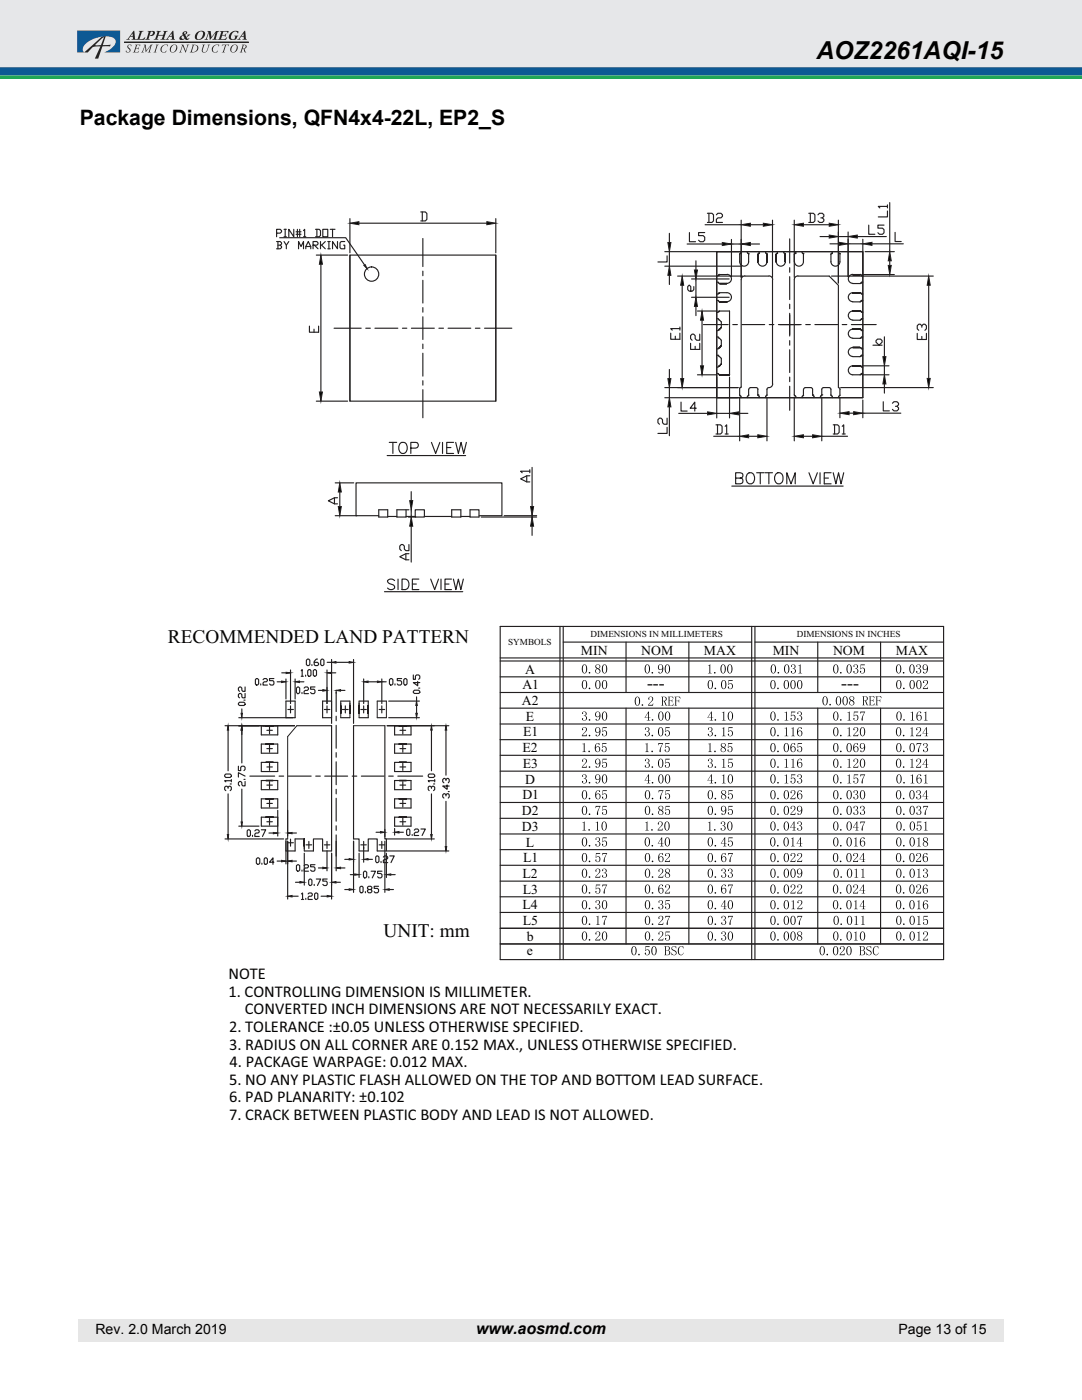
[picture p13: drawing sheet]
<svg xmlns="http://www.w3.org/2000/svg" width="216mm" height="279mm" viewBox="0 0 216 279" stroke-linecap="round" stroke-linejoin="round" font-family="sans-serif">
<defs><g id="words">
<text font-size="4.9" x="162.9" y="11.7">AOZ2261AQI-15</text>
<text font-size="4.2" x="15.9" y="25">Package Dimensions, QFN4x4-22L, EP2_S</text>
<g font-size="3.8" fill="#040503">
<text x="33.5" y="128.4">RECOMMENDED LAND PATTERN</text>
<text x="129.1" y="137.8">---</text>
<text x="167.9" y="137.6">---</text>
<text x="76.5" y="186.9">UNIT: mm</text>
</g>
<g font-size="3.3" fill="#040503">
<text x="45.6" y="195.4">NOTE</text>
<text x="45.6" y="198.9">1. CONTROLLING DIMENSION IS MILLIMETER.</text>
<text x="48.9" y="202.4">CONVERTED INCH DIMENSIONS ARE NOT NECESSARILY EXACT.</text>
<text x="45.7" y="206">2. TOLERANCE :±0.05 UNLESS OTHERWISE SPECIFIED.</text>
<text x="45.7" y="209.5">3. RADIUS ON ALL CORNER ARE 0.152 MAX., UNLESS OTHERWISE SPECIFIED.</text>
<text x="45.8" y="213">4. PACKAGE WARPAGE: 0.012 MAX.</text>
<text x="45.7" y="216.5">5. NO ANY PLASTIC FLASH ALLOWED ON THE TOP AND BOTTOM LEAD SURFACE.</text>
<text x="45.7" y="220">6. PAD PLANARITY: ±0.102</text>
<text x="45.7" y="223.6">7. CRACK BETWEEN PLASTIC BODY AND LEAD IS NOT ALLOWED.</text>
</g>
<text font-size="3.2" x="95" y="266.2">www.aosmd.com</text>
<g font-size="2.8">
<text x="19" y="266.2">Rev. 2.0 March 2019</text>
<text x="179.3" y="266.2">Page 13 of 15</text>
</g>
<g font-size="2.7" fill="#040503">
<text x="115.9" y="130.7">MIN</text>
<text x="128" y="130.7">NOM</text>
<text x="140.5" y="130.7">MAX</text>
<text x="154.2" y="130.7">MIN</text>
<text x="166.2" y="130.7">NOM</text>
<text x="178.8" y="130.7">MAX</text>
<text x="104.2" y="137.6">A1</text>
<text x="104.8" y="134.4">A</text>
<text x="104.1" y="140.7">A2</text>
<text x="104.9" y="143.8">E</text>
<text x="104.4" y="147">E1</text>
<text x="104.3" y="150.1">E2</text>
<text x="104.3" y="153.3">E3</text>
<text x="104.2" y="159.5">D1</text>
<text x="104.8" y="156.4">D</text>
<text x="104.1" y="162.7">D2</text>
<text x="104.2" y="165.8">D3</text>
<text x="104.4" y="172.1">L1</text>
<text x="104.9" y="169">L</text>
<text x="104.3" y="175.2">L2</text>
<text x="104.3" y="178.3">L3</text>
<text x="104.3" y="181.5">L4</text>
<text x="104.3" y="184.6">L5</text>
<text x="105.1" y="190.7">e</text>
<text x="105.1" y="187.7">b</text>
</g>
<g font-size="1.8" fill="#040503">
<text x="101.4" y="128.8">SYMBOLS</text>
<text x="117.8" y="127.2">DIMENSIONS IN MILLIMETERS</text>
<text x="159" y="127.2">DIMENSIONS IN INCHES</text>
</g>
</g></defs>
<path d="M0 14.2h215.9" fill="none" stroke="#0d5994" stroke-width="1.8" stroke-linecap="butt"/>
<path d="M-.1 -.1h216v13.5h-216z" fill="#e6e7e9"/>
<g fill="#232122">
<path d="M27.7 6.2h.9a1.04 1.04 0 0 0-.5 .9l-.3 .7h.7l.5-.4-.2 .5h-1.7a.59 .59 0 0 0 .5-.6l.3-.9z"/>
<path d="M29.5 6.2h.4a.68 .68 0 0 1 1 .4l-.4 .5a.32 .32 0 0 1-.3 .1 .32 .32 0 0 1-.2-.2 .35 .35 0 0 0 .5-.3 .35 .35 0 0 0-.4-.3l-.5 1.4h.3v.1h-.9l.1-.1a1.88 1.88 0 0 0 .6-1.5h-.3z"/>
<path d="M31.3 6.2h.9l-.4 .1-.1 .7h.9l.2-.7-.2-.1h.9l-.4 .2-.4 1.4 .2 .1h-.9l.3-.1 .2-.7h-.1h-.8l-.2 .7 .2 .1h-.9l.3-.1 .3-.9 .1-.6z"/>
<path d="M41.4 6.2h.6l.2 1.2 .8-1.1a.48 .48 0 0 1 .7-.1l-.3 .2-.4 1.3 .2 .2h-.9l.4-.2 .3-1.2-1.1 1.4h-.1l-.1-1.4-.4 1.2 .2 .2h-.7l.4-.3 .3-1 .1-.2z"/>
<path d="M43.9 6.2h1.7l-.1 .4-.2-.3h-.7l-.3 .7h.5l.4-.3-.2 .7-.2-.3h-.5l-.1 .7a1.18 1.18 0 0 0 1.1-.4l-.2 .5h-1.7l.4-.2 .4-1.3-.3-.1z"/>
<path d="M46.1 6.5a1.32 1.32 0 0 1 1.5-.2l-.2 .4a.58 .58 0 0 0-.6-.4 .58 .58 0 0 0-.5 .4 .64 .64 0 0 0 .1 1.2 .49 .49 0 0 0 .6-.6l-.2-.2h.8l-.2 .1a.95 .95 0 0 1-.8 .8 .95 .95 0 0 1-1-.6l.1-.4z"/>
<path d="M25.5 9.1l.6-.2 .2 .1-.2 .3a.31 .31 0 0 0-.3-.3 .31 .31 0 0 0-.3 .3 .31 .31 0 0 0 .3 .3 .49 .49 0 0 1 .1 .8 .49 .49 0 0 1-.8-.2l.1-.2a.35 .35 0 0 0 .5 .4 .35 .35 0 0 0 0-.6 .5 .5 0 0 1-.2-.7z"/>
<path d="M27 8.9h1l-.1 .3-.1-.2h-.5l-.1 .6 .5-.2-.1 .5-.1-.2h-.4l-.1 .4-.1 .2 .2 .1h.4l.2-.3-.1 .4-1.1-.1 .3-.1 .3-1.2z"/>
<path d="M28.7 8.9h.4l.1 1.2 .9-1.2h.4l-.2 .2-.3 .9-.1 .4 .2 .1-.6-.1 .2-.1 .4-1.1-1 1.2-.2-1.2-.4 1.1 .2 .2h-.5l.2-.2 .4-1.2z"/>
<path d="M31.1 8.9l.6 .1h-.2l-.4 1.1-.1 .2 .2 .2h-.6l.3-.2 .3-1.2z"/>
<path d="M32.3 9.2l.7-.3 .5 .1-.1 .2a.61 .61 0 0 0-.7-.2 .61 .61 0 0 0-.4 .6 .54 .54 0 0 0 .2 .8 .54 .54 0 0 0 .7-.3 .62 .62 0 0 1-1 .2l-.2-.5z"/>
<path d="M36.2 8.9h.4l.5 1.2 .3-1-.2-.2h.6l-.3 .2-.4 1.4-.7-1.4-.3 1.3 .2 .1h-.6l.3-.3 .3-.9v-.3z"/>
<path d="M40.4 8.9h.6l-.3 .2-.2 .7a.45 .45 0 0 0 .3 .6 .45 .45 0 0 0 .5-.5l.3-.8-.2-.2h.5l-.2 .3a1.23 1.23 0 0 1-.9 1.3 .44 .44 0 0 1-.5-.2 .44 .44 0 0 1 0-.5l.2-.7z"/>
<path d="M42.6 9.2l.4-.3h.6l.2 .1-.2 .3a.44 .44 0 0 0-.4-.4 .44 .44 0 0 0-.4 .3l-.2 .1a.6 .6 0 0 0-.2 .7 .6 .6 0 0 0 .6 .4l.5-.3a.61 .61 0 0 1-.7 .4 .61 .61 0 0 1-.5-.6z"/>
<path d="M44.4 8.9h1.3l-.1 .3-.1-.2h-.4l-.4 1.3 .2 .2h-.6l.2-.2 .4-1.3h-.4l-.2 .2z"/>
<path d="M26.7 6.1h.1l.1 1.4 .2 .4h-.9l.3-.1v-.5h-.5l-.3 .5h.2v.1h-.7l.3-.2zM26.4 6.6l-.3 .6h.4z"/>
<path d="M34.4 6.1l.2 .1 .1 1.5 .2 .2h-.9l.3-.1v-.5h-.5l-.3 .4 .2 .2h-.7l.3-.2zM34.2 6.6l-.3 .6h.4z"/>
<path d="M36.5 6.5l.2-.2a.38 .38 0 0 1 .7 .1 .38 .38 0 0 1-.5 .5l.3 .5 .3-.3-.1-.2h.6l-.8 .6 .2 .2h.4a.51 .51 0 0 1-.9 .1 .62 .62 0 0 1-1.1-.2l.2-.4 .5-.2-.1-.3zM36.3 7.2a.31 .31 0 0 0 0 .5 .31 .31 0 0 0 .5-.1l-.3-.5zM36.7 6.6a.25 .25 0 0 0 .5 0 .25 .25 0 0 0-.5 0z"/>
<path d="M39.3 6.5a.94 .94 0 0 1 1.6 .1 1.22 1.22 0 0 1-.7 1.2 1.22 1.22 0 0 1-1.3-.2 1.14 1.14 0 0 1 .4-1.1zM39.7 6.5l-.3 .5a.53 .53 0 0 0 .1 .8 .53 .53 0 0 0 .8-.3 .94 .94 0 0 0 .1-1.2h-.4z"/>
<path d="M48.8 6.1h.1l.1 1a.59 .59 0 0 0 .3 .8h-1l.3-.1v-.5h-.5l-.3 .5 .2 .1h-.7l.4-.2zM48.6 6.6l-.4 .6h.4z"/>
<path d="M34.2 9.2a.71 .71 0 0 1 1.1-.1 .71 .71 0 0 1-.2 1.1 .71 .71 0 0 1-1.1 0 .71 .71 0 0 1 .2-1zM34.5 9.1a.74 .74 0 0 0-.5 .7 .74 .74 0 0 0 .5 .6 .89 .89 0 0 0 .4-1.4z"/>
<path d="M38.3 8.9a.84 .84 0 0 1 .9 .1 .84 .84 0 0 1 .4 .8 1.29 1.29 0 0 1-1.7 .6l.2-.1 .3-1.1zM38.7 9l-.4 1.3a.72 .72 0 0 0 .9-.3 .72 .72 0 0 0-.3-1z"/>
<path d="M46.2 9.2a.71 .71 0 0 1 1.1-.1 .71 .71 0 0 1-.2 1.1 .7 .7 0 0 1-1.1 0 .7 .7 0 0 1 .2-1zM46.5 9.1a.74 .74 0 0 0-.4 .7 .74 .74 0 0 0 .4 .6 .88 .88 0 0 0 .5-1.4z"/>
<path d="M48.3 8.9h.5a.41 .41 0 0 1 .4 .4 .41 .41 0 0 1-.4 .4l.3 .8a.46 .46 0 0 1-.5-.7h-.2l-.2 .5 .2 .2h-.6l.2-.2 .4-1.2zM48.6 9l-.2 .6a.34 .34 0 0 0 .6-.2 .34 .34 0 0 0-.4-.4z"/>
<path d="M19 9l1.3-1.3 .5-.3-.7 1.6zM16.8 10.5h.7l.2-.3a2.05 2.05 0 0 1 2.3-.9l-1.1 2.4h.7l.8-2.4h1.5l.2-.4-1.6 .1 .6-1.8-.8 .1z"/>
</g>
<path d="M24.8 8.4h24.8" fill="none" stroke="#232122" stroke-width=".31"/>
<path d="M15.4 6.1h8.6v4.4h-3.2a3.1 3.1 0 0 0 2.3-2.3 1.86 1.86 0 0 0-2.2-.9 5.3 5.3 0 0 0-4.3 2.2l-.1 .5 .3 .5h-1.4z" fill="#18508f"/>
<path d="M0 15.4h215.9" fill="none" stroke="#20a656" stroke-width=".71" stroke-linecap="butt"/>
<path d="M15.6 263.2h184.6v4.5h-184.6z" fill="#e6e6e6"/>
<g fill="#fff">
<path d="M15.9 26.4h184.1v221.1h-184.1z"/>
<path d="M15.9 26.4h184.1v210.6h-184.1z"/>
<path d="M15.9 26.4h184.1v2.1h-184.1z"/>
<path d="M30 38h165.7v199.1h-165.7z"/>
<path d="M33.5 40.3h154.9v184.3h-154.9z"/>
</g>
<g fill="#040503">
<path d="M145.4 160.8h.8v.2h-.8v.7a.55 .55 0 0 1 .9 .3 .55 .55 0 0 1-.8 .6l-.3-.3 .2-.2 .1 .1a.22 .22 0 0 0 0 .3 .22 .22 0 0 0 .2 .1 .46 .46 0 0 0 .4-.6 .46 .46 0 0 0-.6-.3l-.2 .1zM144.1 161l-.1 .4a.36 .36 0 0 0 .4 .5 .36 .36 0 0 0 .3-.5 .41 .41 0 0 0-.5-.5zM144 161a.58 .58 0 0 1 .7-.1 .58 .58 0 0 1 .2 .7 .68 .68 0 0 1-.1 .8 .68 .68 0 0 1-.8 .1l.1-.2 .1 .3 .3-.1 .2-.8a.51 .51 0 0 1-.8 .1 .51 .51 0 0 1 .1-.8zM142.6 162.5a.16 .16 0 0 1 .3 0 .16 .16 0 0 1-.3 0zM141.6 161a1.32 1.32 0 0 0 .1 1.6 1.2 1.2 0 0 0 0-1.7zM141.5 160.9a.6 .6 0 0 1 .7 .1 .6 .6 0 0 1 .1 .7 .57 .57 0 0 1-.2 .8 .57 .57 0 0 1-.7-.1l-.2-.9z"/>
<path d="M132.8 160.8h.9l-.1 .2h-.7v.7a.55 .55 0 0 1 .9 .3 .55 .55 0 0 1-.8 .6l-.3-.3 .1-.2 .1 .1a.22 .22 0 0 0 0 .3 .22 .22 0 0 0 .3 .1 .46 .46 0 0 0 .4-.6 .46 .46 0 0 0-.7-.3l-.1 .1zM131.5 161.2a.35 .35 0 0 0 .7 0 .35 .35 0 0 0-.7 0zM131.6 161.8a.39 .39 0 0 0-.2 .5 .39 .39 0 0 0 .6 .2 .39 .39 0 0 0 .1-.6l-.4-.2zM131.5 160.9a.47 .47 0 0 1 .8 0 .47 .47 0 0 1-.3 .8 .5 .5 0 0 1 .3 .7 .5 .5 0 0 1-.8 0 .5 .5 0 0 1 .2-.7l-.3-.3zM130 162.5a.2 .2 0 0 1 .4 0 .2 .2 0 0 1-.4 0zM129.1 161a1.32 1.32 0 0 0 .1 1.6 1.2 1.2 0 0 0 0-1.7zM128.9 160.9a.6 .6 0 0 1 .7 .1 .6 .6 0 0 1 .1 .7 .57 .57 0 0 1-.1 .8 .57 .57 0 0 1-.8-.1l-.1-.9z"/>
<path d="M120.2 160.8h.9v.2h-.8v.7a.55 .55 0 0 1 .9 .3 .55 .55 0 0 1-.8 .6l-.3-.3 .2-.2 .1 .1a.22 .22 0 0 0-.1 .3 .22 .22 0 0 0 .3 .1 .46 .46 0 0 0 .4-.6 .46 .46 0 0 0-.6-.3l-.2 .1zM118.9 160.8h.9l-.6 1.8a.54 .54 0 0 1 .1-.8l.4-.8h-.7l-.2 .3zM117.5 162.5a.16 .16 0 0 1 .3 0 .16 .16 0 0 1-.3 0zM116.5 161a1.32 1.32 0 0 0 .1 1.6 1.2 1.2 0 0 0 0-1.7zM116.4 160.9a.6 .6 0 0 1 .6 .1 .6 .6 0 0 1 .2 .7 .57 .57 0 0 1-.2 .8 .57 .57 0 0 1-.8-.1l-.1-.9z"/>
<path d="M184.4 164.1l.4-.2v1.6l.3 .2h-.7l.2-.2v-1.3zM183 164h.9l-.1 .1h-.7l-.1 .7a.55 .55 0 0 1 .9 .3 .55 .55 0 0 1-.7 .6l-.3-.3 .1-.2 .1 .2a.22 .22 0 0 0 0 .2 .22 .22 0 0 0 .3 .1 .46 .46 0 0 0 .4-.6 .46 .46 0 0 0-.7-.3l-.1 .1zM181.9 164.1a1.32 1.32 0 0 0 .2 1.6 1.2 1.2 0 0 0 0-1.7zM181.8 164.1a.6 .6 0 0 1 .7 .1 .6 .6 0 0 1 .1 .7 .57 .57 0 0 1-.2 .7 .57 .57 0 0 1-.7-.1l-.2-.9zM180.2 165.6a.16 .16 0 0 1 .3 0 .16 .16 0 0 1-.3 0zM179.3 164.1a1.32 1.32 0 0 0 .1 1.6 1.2 1.2 0 0 0 0-1.7zM179.1 164.1a.6 .6 0 0 1 .7 .1 .6 .6 0 0 1 .1 .7 .57 .57 0 0 1-.1 .7 .57 .57 0 0 1-.8-.1l-.1-.9zM171.7 164h.9l-.6 1.8a.54 .54 0 0 1 .1-.9l.4-.8h-.6l-.3 .3zM170.9 164.2l-.6 .9h.6zM171 163.9h.1v1.2h.2l-.2 .1v.4l.2 .1h-.7l.3-.1v-.4h-.7zM169.3 164.1a1.32 1.32 0 0 0 .1 1.6 1.2 1.2 0 0 0 0-1.7zM169.2 164.1a.6 .6 0 0 1 .7 .1 .6 .6 0 0 1 .1 .7 .57 .57 0 0 1-.2 .7 .57 .57 0 0 1-.7-.1l-.2-.9zM167.6 165.6a.16 .16 0 0 1 .3 0 .16 .16 0 0 1-.3 0zM166.6 164.1a1.32 1.32 0 0 0 .2 1.6 1.2 1.2 0 0 0 0-1.7zM166.5 164.1a.6 .6 0 0 1 .7 .1 .6 .6 0 0 1 .1 .7 .57 .57 0 0 1-.1 .7 .57 .57 0 0 1-.8-.1l-.1-.9zM159.2 164a.45 .45 0 0 1 .7 .1 .45 .45 0 0 1-.2 .7 .49 .49 0 0 1 .4 .5 .49 .49 0 0 1-.5 .5 .49 .49 0 0 1-.5-.5h.2v.2a.31 .31 0 0 0 .3 .2 .31 .31 0 0 0 .3-.3l-.1-.5-.4-.1a.41 .41 0 0 0 .4-.3 .41 .41 0 0 0-.3-.5l-.2 .1-.1 .3-.1-.1zM158.4 164.2l-.6 .9h.6zM158.4 163.9h.1v1.2h.3l-.3 .1v.4l.3 .1h-.7l.3-.1v-.4h-.7zM156.8 164.1a1.32 1.32 0 0 0 .1 1.6 1.2 1.2 0 0 0 0-1.7zM156.6 164.1a.6 .6 0 0 1 .7 .1 .6 .6 0 0 1 .1 .7 .57 .57 0 0 1-.1 .7 .57 .57 0 0 1-.8-.1l-.1-.9zM155.1 165.6a.16 .16 0 0 1 .3 0 .16 .16 0 0 1-.3 0zM154.1 164.1a1.32 1.32 0 0 0 .1 1.6 1.2 1.2 0 0 0 0-1.7zM154 164.1a.6 .6 0 0 1 .7 .1 .6 .6 0 0 1 .1 .7 .57 .57 0 0 1-.2 .7 .57 .57 0 0 1-.7-.1l-.2-.9z"/>
</g>
<path d="M99.8 157h88.5M163.2 160.2v28.2M175.7 160.2v28.2" fill="none" stroke="#231f20" stroke-width=".23"/>
<path d="M145.4 157.7h.8v.2h-.8v.7a.55 .55 0 0 1 .9 .3 .55 .55 0 0 1-.8 .6l-.3-.4 .2-.1 .1 .1a.22 .22 0 0 0 0 .3 .22 .22 0 0 0 .2 0 .46 .46 0 0 0 .4-.5 .46 .46 0 0 0-.6-.3l-.2 .1zM144.1 158.1a.35 .35 0 0 0 .7 0 .35 .35 0 0 0-.7 0zM144.2 158.7a.39 .39 0 0 0-.2 .5 .39 .39 0 0 0 .5 .2 .39 .39 0 0 0 .1-.6l-.3-.2zM144 157.8a.47 .47 0 0 1 .8 0 .47 .47 0 0 1-.2 .7 .5 .5 0 0 1 .2 .8 .5 .5 0 0 1-.8 0 .5 .5 0 0 1 .2-.8l-.3-.2zM142.6 159.4a.16 .16 0 0 1 .3 0 .16 .16 0 0 1-.3 0zM141.6 157.8a1.32 1.32 0 0 0 .1 1.6 1.2 1.2 0 0 0 0-1.6zM141.5 157.8a.6 .6 0 0 1 .7 .1 .6 .6 0 0 1 .1 .7 .57 .57 0 0 1-.2 .7 .57 .57 0 0 1-.7 0l-.2-1zM132.8 157.7h.9l-.1 .2h-.7v.7a.55 .55 0 0 1 .9 .3 .55 .55 0 0 1-.8 .6l-.3-.4 .1-.1 .1 .1a.22 .22 0 0 0 0 .3 .22 .22 0 0 0 .3 0 .46 .46 0 0 0 .4-.5 .46 .46 0 0 0-.7-.3l-.1 .1zM131.4 157.7h1l-.6 1.8a.54 .54 0 0 1 0-.8l.4-.8h-.6l-.2 .3zM130 159.4a.2 .2 0 0 1 .4 0 .2 .2 0 0 1-.4 0zM129.1 157.8a1.32 1.32 0 0 0 .1 1.6 1.2 1.2 0 0 0 0-1.6zM128.9 157.8a.6 .6 0 0 1 .7 .1 .6 .6 0 0 1 .1 .7 .57 .57 0 0 1-.1 .7 .57 .57 0 0 1-.8 0l-.1-1zM120.2 157.7h.9v.2h-.8v.7a.55 .55 0 0 1 .9 .3 .55 .55 0 0 1-.8 .6l-.3-.4 .2-.1 .1 .1a.22 .22 0 0 0-.1 .3 .22 .22 0 0 0 .3 0 .46 .46 0 0 0 .4-.5 .46 .46 0 0 0-.6-.3l-.2 .1zM119.1 158.5a.43 .43 0 0 0-.1 .7 .43 .43 0 0 0 .6 0 .43 .43 0 0 0 .1-.5 .43 .43 0 0 0-.6-.2zM119.1 157.8l.4-.1 .2 .3h-.1l-.1-.2h-.3l-.2 .3v.5a.54 .54 0 0 1 .7 0 .54 .54 0 0 1 .1 .7 .54 .54 0 0 1-.8 .1 1.29 1.29 0 0 1 .1-1.6zM117.5 159.4a.16 .16 0 0 1 .3 0 .16 .16 0 0 1-.3 0zM116.5 157.8a1.32 1.32 0 0 0 .1 1.6 1.2 1.2 0 0 0 0-1.6zM116.4 157.8a.6 .6 0 0 1 .6 .1 .6 .6 0 0 1 .2 .7 .57 .57 0 0 1-.2 .7 .57 .57 0 0 1-.8 0l-.1-1z" fill="#040503"/>
<g fill="none" stroke="#231f20" stroke-width=".23">
<path d="M99.8 125h50.2M99.8 131.3h50.2M99.8 131.9h50.2M99.8 135.1h50.2M112.4 128.1h37.6M99.8 141.3h50.2M99.8 144.5h50.2M99.8 153.9h50.2M111.7 147.6v43.9M112.4 147.6v43.9M124.9 141.3v47.1M137.5 141.3v47.1"/>
<path d="M99.8 191.5v-43.9h50.2v43.9"/>
</g>
<path d="M133 132.7a1.32 1.32 0 0 0 .2 1.6 1.2 1.2 0 0 0 0-1.6zM132.9 132.7a.6 .6 0 0 1 .7 .1 .6 .6 0 0 1 .1 .7 .57 .57 0 0 1-.2 .7 .57 .57 0 0 1-.7 0l-.2-1zM131.5 132.8v.4a.36 .36 0 0 0 .3 .4 .36 .36 0 0 0 .4-.4 .41 .41 0 0 0-.6-.5zM131.4 132.8a.58 .58 0 0 1 .8-.1 .58 .58 0 0 1 .2 .7 .68 .68 0 0 1-.2 .8 .68 .68 0 0 1-.8 .1l.1-.2 .1 .2h.3l.3-.9a.51 .51 0 0 1-.8 .2 .51 .51 0 0 1 0-.8zM130 134.3a.16 .16 0 0 1 .3 0 .16 .16 0 0 1-.3 0zM129 132.7a1.32 1.32 0 0 0 .2 1.6 1.2 1.2 0 0 0 0-1.6zM128.9 132.7a.6 .6 0 0 1 .7 .1 .6 .6 0 0 1 .1 .7 .57 .57 0 0 1-.2 .7 .57 .57 0 0 1-.7 0l-.2-1z" fill="#040503"/>
<path d="M150 125h38.3M150 131.3h38.3M150 131.9h38.3M150 135.1h38.3M150.6 128.1h37.7M150 147.6h38.3v43.9M150 141.3h38.3M150 144.5h38.3M150 153.9h38.3M150.6 147.6v43.9" fill="none" stroke="#231f20" stroke-width=".23"/>
<g fill="#040503">
<path d="M171.7 132.6h.9l-.1 .2h-.7v.6a.55 .55 0 0 1 .9 .4 .55 .55 0 0 1-.8 .6l-.3-.4 .1-.1 .1 .1a.22 .22 0 0 0 0 .3 .22 .22 0 0 0 .3 0 .46 .46 0 0 0 .4-.5 .46 .46 0 0 0-.7-.3l-.1 .1zM170.4 132.7a.45 .45 0 0 1 .7 .1 .45 .45 0 0 1-.2 .6 .49 .49 0 0 1 .4 .5 .49 .49 0 0 1-.5 .5 .49 .49 0 0 1-.5-.4h.2v.2a.31 .31 0 0 0 .3 .2 .31 .31 0 0 0 .3-.3l-.1-.5-.4-.1a.41 .41 0 0 0 .4-.4 .41 .41 0 0 0-.3-.4h-.2l-.1 .4-.1-.2zM169.3 132.7a1.32 1.32 0 0 0 .1 1.6 1.2 1.2 0 0 0 0-1.6zM169.2 132.7a.6 .6 0 0 1 .7 .1 .6 .6 0 0 1 .1 .7 .57 .57 0 0 1-.2 .7 .57 .57 0 0 1-.7 0l-.2-1zM167.6 134.3a.16 .16 0 0 1 .3 0 .16 .16 0 0 1-.3 0zM166.6 132.7a1.32 1.32 0 0 0 .2 1.6 1.2 1.2 0 0 0 0-1.6zM166.5 132.7a.6 .6 0 0 1 .7 .1 .6 .6 0 0 1 .1 .7 .57 .57 0 0 1-.1 .7 .57 .57 0 0 1-.8 0l-.1-1z"/>
<path d="M120.5 132.7a1.32 1.32 0 0 0 .1 1.6 1.2 1.2 0 0 0 0-1.6zM120.4 132.7a.6 .6 0 0 1 .7 .1 .6 .6 0 0 1 .1 .7 .57 .57 0 0 1-.2 .7 .57 .57 0 0 1-.8 0l-.1-1zM119 133a.34 .34 0 0 0 .6 0 .34 .34 0 0 0-.6 0zM119 133.6a.39 .39 0 0 0-.1 .5 .39 .39 0 0 0 .5 .2 .39 .39 0 0 0 .1-.6l-.3-.2zM118.9 132.7a.47 .47 0 0 1 .8 0 .47 .47 0 0 1-.2 .7 .5 .5 0 0 1 .2 .8 .5 .5 0 0 1-.8 0 .5 .5 0 0 1 .2-.8l-.3-.3zM117.5 134.3a.16 .16 0 0 1 .3 0 .16 .16 0 0 1-.3 0zM116.5 132.7a1.32 1.32 0 0 0 .1 1.6 1.2 1.2 0 0 0 0-1.6zM116.4 132.7a.6 .6 0 0 1 .6 .1 .6 .6 0 0 1 .2 .7 .57 .57 0 0 1-.2 .7 .57 .57 0 0 1-.8 0l-.1-1z"/>
<path d="M120.5 135.8a1.32 1.32 0 0 0 .1 1.7 1.2 1.2 0 0 0 0-1.7zM120.4 135.8a.6 .6 0 0 1 .7 .1 .6 .6 0 0 1 .1 .7 .57 .57 0 0 1-.2 .8 .57 .57 0 0 1-.8-.1l-.1-.9zM119.2 135.8a1.32 1.32 0 0 0 .1 1.7 1.2 1.2 0 0 0 0-1.7zM119 135.8a.6 .6 0 0 1 .7 .1 .6 .6 0 0 1 .1 .7 .57 .57 0 0 1-.1 .8 .57 .57 0 0 1-.8-.1l-.1-.9zM117.5 137.4a.16 .16 0 0 1 .3 0 .16 .16 0 0 1-.3 0zM116.5 135.8a1.32 1.32 0 0 0 .1 1.7 1.2 1.2 0 0 0 0-1.7zM116.4 135.8a.6 .6 0 0 1 .6 .1 .6 .6 0 0 1 .2 .7 .57 .57 0 0 1-.2 .8 .57 .57 0 0 1-.8-.1l-.1-.9z"/>
<path d="M159.3 132.7l.4-.1v1.6l.3 .2h-.7l.3-.2v-1.3zM158 132.7a.45 .45 0 0 1 .7 .1 .45 .45 0 0 1-.3 .6 .49 .49 0 0 1 .4 .5 .49 .49 0 0 1-.5 .5 .49 .49 0 0 1-.5-.4h.2v.2a.31 .31 0 0 0 .3 .2 .31 .31 0 0 0 .3-.3l-.1-.5-.3-.1a.41 .41 0 0 0 .4-.4 .41 .41 0 0 0-.4-.4h-.2v.4l-.2-.2zM156.8 132.7a1.32 1.32 0 0 0 .2 1.6 1.2 1.2 0 0 0 0-1.6zM156.7 132.7a.6 .6 0 0 1 .7 .1 .6 .6 0 0 1 .1 .7 .57 .57 0 0 1-.1 .7 .57 .57 0 0 1-.8 0l-.1-1zM155.2 134.3a.16 .16 0 0 1 .3 0 .16 .16 0 0 1-.3 0zM154.2 132.7a1.32 1.32 0 0 0 .1 1.6 1.2 1.2 0 0 0 0-1.6zM154 132.7a.6 .6 0 0 1 .7 .1 .6 .6 0 0 1 .1 .7 .57 .57 0 0 1-.1 .7 .57 .57 0 0 1-.8 0l-.1-1z"/>
<path d="M159.4 135.8a1.32 1.32 0 0 0 .2 1.7 1.2 1.2 0 0 0 0-1.7zM159.3 135.8a.6 .6 0 0 1 .7 .1 .6 .6 0 0 1 .1 .7 .57 .57 0 0 1-.2 .8 .57 .57 0 0 1-.7-.1l-.2-.9zM158.1 135.8a1.32 1.32 0 0 0 .1 1.7 1.2 1.2 0 0 0 0-1.7zM158 135.8a.6 .6 0 0 1 .7 .1 .6 .6 0 0 1 .1 .7 .57 .57 0 0 1-.2 .8 .57 .57 0 0 1-.7-.1l-.2-.9zM156.8 135.8a1.32 1.32 0 0 0 .1 1.7 1.2 1.2 0 0 0 0-1.7zM156.6 135.8a.6 .6 0 0 1 .7 .1 .6 .6 0 0 1 .1 .7 .57 .57 0 0 1-.1 .8 .57 .57 0 0 1-.8-.1l-.1-.9zM155.1 137.4a.16 .16 0 0 1 .3 0 .16 .16 0 0 1-.3 0zM154.1 135.8a1.32 1.32 0 0 0 .1 1.7 1.2 1.2 0 0 0 0-1.7zM154 135.8a.6 .6 0 0 1 .7 .1 .6 .6 0 0 1 .1 .7 .57 .57 0 0 1-.2 .8 .57 .57 0 0 1-.7-.1l-.2-.9z"/>
<path d="M145.5 132.7a1.32 1.32 0 0 0 .1 1.6 1.2 1.2 0 0 0 0-1.6zM145.3 132.7a.6 .6 0 0 1 .7 .1 .6 .6 0 0 1 .2 .7 .57 .57 0 0 1-.2 .7 .57 .57 0 0 1-.8 0l-.1-1zM144.2 132.7a1.32 1.32 0 0 0 .1 1.6 1.2 1.2 0 0 0 0-1.6zM144 132.7a.6 .6 0 0 1 .7 .1 .6 .6 0 0 1 .1 .7 .57 .57 0 0 1-.1 .7 .57 .57 0 0 1-.8 0l-.1-1zM142.5 134.3a.16 .16 0 0 1 .3 0 .16 .16 0 0 1-.3 0zM141.3 132.7l.4-.1v1.6l.3 .2h-.7l.3-.2-.1-1.3z"/>
<path d="M145.4 135.7h.8v.2h-.8v.7a.55 .55 0 0 1 .9 .3 .55 .55 0 0 1-.8 .6l-.3-.3 .2-.2 .1 .1a.22 .22 0 0 0 0 .3 .22 .22 0 0 0 .2 .1 .46 .46 0 0 0 .4-.6 .46 .46 0 0 0-.6-.3l-.2 .1zM144.3 135.8a1.32 1.32 0 0 0 .1 1.7 1.2 1.2 0 0 0 0-1.7zM144.1 135.8a.6 .6 0 0 1 .7 .1 .6 .6 0 0 1 .1 .7 .57 .57 0 0 1-.1 .8 .57 .57 0 0 1-.8-.1l-.1-.9zM142.6 137.4a.16 .16 0 0 1 .3 0 .16 .16 0 0 1-.3 0zM141.6 135.8a1.32 1.32 0 0 0 .1 1.7 1.2 1.2 0 0 0 0-1.7zM141.5 135.8a.6 .6 0 0 1 .7 .1 .6 .6 0 0 1 .1 .7 .57 .57 0 0 1-.2 .8 .57 .57 0 0 1-.7-.1l-.2-.9z"/>
<path d="M184.4 132.8l-.1 .4a.36 .36 0 0 0 .3 .4 .36 .36 0 0 0 .4-.4 .41 .41 0 0 0-.5-.5zM184.2 132.8a.58 .58 0 0 1 .8-.1 .58 .58 0 0 1 .2 .7 .68 .68 0 0 1-.2 .8 .68 .68 0 0 1-.8 .1l.1-.2 .2 .2h.2l.3-.9a.51 .51 0 0 1-.8 .2 .51 .51 0 0 1 0-.8zM183 132.7a.45 .45 0 0 1 .7 .1 .45 .45 0 0 1-.3 .6 .49 .49 0 0 1 .4 .5 .49 .49 0 0 1-.5 .5 .49 .49 0 0 1-.5-.4h.2v.2a.31 .31 0 0 0 .3 .2 .31 .31 0 0 0 .3-.3l-.1-.5-.3-.1a.41 .41 0 0 0 .4-.4 .41 .41 0 0 0-.4-.4h-.2l-.1 .4-.1-.2zM181.8 132.7a1.32 1.32 0 0 0 .2 1.6 1.2 1.2 0 0 0 0-1.6zM181.7 132.7a.6 .6 0 0 1 .7 .1 .6 .6 0 0 1 .1 .7 .57 .57 0 0 1-.1 .7 .57 .57 0 0 1-.8 0l-.1-1zM180.2 134.3a.16 .16 0 0 1 .3 0 .16 .16 0 0 1-.3 0zM179.2 132.7a1.32 1.32 0 0 0 .1 1.6 1.2 1.2 0 0 0 0-1.6zM179 132.7a.6 .6 0 0 1 .7 .1 .6 .6 0 0 1 .1 .7 .57 .57 0 0 1-.1 .7 .57 .57 0 0 1-.8 0l-.1-1z"/>
<path d="M184.3 135.8a.5 .5 0 0 1 .8 .1 .5 .5 0 0 1-.2 .7l-.6 .8 .7-.1 .2-.2-.1 .4h-.9l.1-.4a.93 .93 0 0 0 .5-1.3 .39 .39 0 0 0-.4 .5l-.2-.1zM183.2 135.8a1.32 1.32 0 0 0 .2 1.7 1.2 1.2 0 0 0 0-1.7zM183.1 135.8a.6 .6 0 0 1 .7 .1 .6 .6 0 0 1 .1 .7 .57 .57 0 0 1-.2 .8 .57 .57 0 0 1-.7-.1l-.2-.9zM181.9 135.8a1.32 1.32 0 0 0 .1 1.7 1.2 1.2 0 0 0 0-1.7zM181.7 135.8a.6 .6 0 0 1 .7 .1 .6 .6 0 0 1 .1 .7 .57 .57 0 0 1-.1 .8 .57 .57 0 0 1-.8-.1l-.1-.9zM180.2 137.4a.16 .16 0 0 1 .3 0 .16 .16 0 0 1-.3 0zM179.2 135.8a1.32 1.32 0 0 0 .1 1.7 1.2 1.2 0 0 0 0-1.7zM179.1 135.8a.6 .6 0 0 1 .7 .1 .6 .6 0 0 1 .1 .7 .57 .57 0 0 1-.2 .8 .57 .57 0 0 1-.7-.1l-.2-.9z"/>
</g>
<path d="M124.9 128.1v10.1M137.5 128.1v10.1M163.2 128.1v10.1M175.7 128.1v10.1M163.2 144.5h.1M175.7 144.5h.1" fill="none" stroke="#231f20" stroke-width=".23"/>
<g fill="#040503">
<path d="M184.8 145.4l-.6 .9h.6zM184.8 145.1h.1v1.2h.3l-.3 .1v.4l.3 .1h-.7l.3-.1v-.4h-.7zM183 145.2a.5 .5 0 0 1 .7 .1 .5 .5 0 0 1-.1 .7l-.7 .8 .7-.1 .2-.2v.4h-1l.2-.4a.93 .93 0 0 0 .4-1.3 .39 .39 0 0 0-.4 .5l-.2-.1zM181.6 145.3l.5-.2v1.6l.3 .2h-.8l.3-.2v-1.3zM180.2 146.8a.16 .16 0 0 1 .3 0 .16 .16 0 0 1-.3 0zM179.2 145.3a1.32 1.32 0 0 0 .1 1.6 1.2 1.2 0 0 0 0-1.7zM179 145.2a.6 .6 0 0 1 .7 .1 .6 .6 0 0 1 .1 .7 .57 .57 0 0 1-.1 .8 .57 .57 0 0 1-.8-.1l-.1-.9zM172 145.3a1.32 1.32 0 0 0 .1 1.6 1.2 1.2 0 0 0 0-1.7zM171.8 145.2a.6 .6 0 0 1 .7 .1 .6 .6 0 0 1 .1 .7 .57 .57 0 0 1-.1 .8 .57 .57 0 0 1-.8-.1l-.1-.9zM170.4 145.2a.5 .5 0 0 1 .8 .1 .5 .5 0 0 1-.2 .7l-.6 .8 .7-.1 .2-.2-.1 .4h-1l.2-.4a.93 .93 0 0 0 .5-1.3 .39 .39 0 0 0-.4 .5l-.2-.1zM169.1 145.3l.4-.2v1.6l.3 .2h-.7l.3-.2v-1.3zM167.6 146.8a.16 .16 0 0 1 .3 0 .16 .16 0 0 1-.3 0zM166.6 145.3a1.32 1.32 0 0 0 .2 1.6 1.2 1.2 0 0 0 0-1.7zM166.5 145.2a.6 .6 0 0 1 .7 .1 .6 .6 0 0 1 .1 .7 .57 .57 0 0 1-.1 .8 .57 .57 0 0 1-.8-.1l-.1-.9z"/>
<path d="M159.4 146a.43 .43 0 0 0-.2 .6 .43 .43 0 0 0 .7 .1 .43 .43 0 0 0 0-.6 .43 .43 0 0 0-.5-.1zM159.3 145.2l.5-.1 .2 .3-.1 .1-.1-.3h-.3l-.2 .3-.1 .6a.54 .54 0 0 1 .8-.1 .54 .54 0 0 1 0 .8 .54 .54 0 0 1-.7 .1 1.29 1.29 0 0 1 0-1.7zM157.9 145.3l.4-.2v1.6l.3 .2h-.7l.3-.2v-1.3zM156.5 145.3l.5-.2v1.6l.3 .2h-.8l.3-.2v-1.3zM155.1 146.8a.16 .16 0 0 1 .3 0 .16 .16 0 0 1-.3 0zM154.1 145.3a1.32 1.32 0 0 0 .1 1.6 1.2 1.2 0 0 0 0-1.7zM154 145.2a.6 .6 0 0 1 .7 .1 .6 .6 0 0 1 .1 .7 .57 .57 0 0 1-.2 .8 .57 .57 0 0 1-.7-.1l-.2-.9z"/>
<path d="M145.4 145.1h.8v.2h-.8v.7a.55 .55 0 0 1 .9 .3 .55 .55 0 0 1-.8 .6l-.3-.3 .2-.2 .1 .1a.22 .22 0 0 0 0 .3 .22 .22 0 0 0 .2 .1 .46 .46 0 0 0 .4-.6 .46 .46 0 0 0-.6-.3l-.2 .1zM144 145.3l.5-.2v1.6l.3 .2h-.8l.3-.2v-1.3zM142.6 146.8a.16 .16 0 0 1 .3 0 .16 .16 0 0 1-.3 0zM141.4 145.2a.45 .45 0 0 1 .7 .1 .45 .45 0 0 1-.3 .7 .49 .49 0 0 1 .5 .5 .49 .49 0 0 1-.5 .4 .49 .49 0 0 1-.5-.4h.1v.2a.31 .31 0 0 0 .4 .2 .31 .31 0 0 0 .2-.3v-.5l-.4-.1a.41 .41 0 0 0 .4-.4 .41 .41 0 0 0-.3-.4l-.2 .1-.1 .3-.1-.1z"/>
<path d="M132.8 145.1h.8v.2h-.7l-.1 .7a.55 .55 0 0 1 .9 .3 .55 .55 0 0 1-.7 .6l-.3-.3 .1-.2 .1 .1a.22 .22 0 0 0 0 .3 .22 .22 0 0 0 .3 .1 .46 .46 0 0 0 .3-.6 .46 .46 0 0 0-.6-.3l-.2 .1zM131.7 145.3a1.32 1.32 0 0 0 .1 1.6 1.2 1.2 0 0 0 0-1.7zM131.6 145.2a.6 .6 0 0 1 .7 .1 .6 .6 0 0 1 .1 .7 .57 .57 0 0 1-.2 .8 .57 .57 0 0 1-.7-.1l-.2-.9zM130 146.8a.16 .16 0 0 1 .3 0 .16 .16 0 0 1-.3 0zM128.8 145.2a.45 .45 0 0 1 .7 .1 .45 .45 0 0 1-.2 .7 .49 .49 0 0 1 .4 .5 .49 .49 0 0 1-.5 .4 .49 .49 0 0 1-.5-.4h.2v.2a.31 .31 0 0 0 .3 .2 .31 .31 0 0 0 .3-.3l-.1-.5-.4-.1a.41 .41 0 0 0 .4-.4 .41 .41 0 0 0-.3-.4l-.2 .1-.1 .3-.1-.1z"/>
<path d="M120.2 145.1h.9v.2h-.8v.7a.55 .55 0 0 1 .9 .3 .55 .55 0 0 1-.8 .6l-.3-.3 .2-.2 .1 .1a.22 .22 0 0 0-.1 .3 .22 .22 0 0 0 .3 .1 .46 .46 0 0 0 .4-.6 .46 .46 0 0 0-.6-.3l-.2 .1zM119 145.3l-.1 .4a.36 .36 0 0 0 .3 .5 .36 .36 0 0 0 .4-.5 .41 .41 0 0 0-.5-.5zM118.9 145.3a.58 .58 0 0 1 .7-.1 .58 .58 0 0 1 .2 .7 .68 .68 0 0 1-.1 .8 .68 .68 0 0 1-.8 .1l.1-.2 .1 .3 .3-.1 .2-.8a.51 .51 0 0 1-.8 .1 .51 .51 0 0 1 .1-.8zM117.5 146.8a.16 .16 0 0 1 .3 0 .16 .16 0 0 1-.3 0zM116.3 145.2a.5 .5 0 0 1 .7 .1 .5 .5 0 0 1-.1 .7l-.7 .8 .7-.1 .2-.2v.4h-1l.2-.4a.93 .93 0 0 0 .4-1.3 .39 .39 0 0 0-.4 .5l-.2-.1z"/>
</g>
<path d="M163.2 141.3v18.9M175.7 141.3v18.9M99.8 160.2h88.5" fill="none" stroke="#231f20" stroke-width=".23"/>
<g fill="#040503">
<path d="M145.5 164.1a1.32 1.32 0 0 0 .1 1.6 1.2 1.2 0 0 0 0-1.7zM145.3 164.1a.6 .6 0 0 1 .7 .1 .6 .6 0 0 1 .2 .6 .57 .57 0 0 1-.2 .8 .57 .57 0 0 1-.8-.1l-.1-.9zM144 164a.45 .45 0 0 1 .7 .1 .45 .45 0 0 1-.3 .7 .49 .49 0 0 1 .4 .5 .49 .49 0 0 1-.5 .5 .49 .49 0 0 1-.5-.5h.2v.2a.31 .31 0 0 0 .3 .2 .31 .31 0 0 0 .3-.3l-.1-.5-.4-.1a.41 .41 0 0 0 .4-.3 .41 .41 0 0 0-.3-.5l-.2 .1-.1 .3-.1-.1zM142.5 165.6a.16 .16 0 0 1 .3 0 .16 .16 0 0 1-.3 0zM141.3 164.1l.4-.2v1.6l.3 .2h-.7l.3-.2-.1-1.3z"/>
<path d="M133 164.1a1.32 1.32 0 0 0 .1 1.6 1.2 1.2 0 0 0 0-1.7zM132.8 164.1a.6 .6 0 0 1 .7 .1 .6 .6 0 0 1 .1 .6 .57 .57 0 0 1-.1 .8 .57 .57 0 0 1-.8-.1l-.1-.9zM131.4 164.1a.5 .5 0 0 1 .8 0 .5 .5 0 0 1-.2 .8l-.7 .7h.7l.3-.3-.1 .4h-1l.2-.3a.93 .93 0 0 0 .5-1.4 .39 .39 0 0 0-.5 .5l-.1-.1zM129.9 165.6a.16 .16 0 0 1 .3 0 .16 .16 0 0 1-.3 0zM128.7 164.1l.5-.2v1.6l.3 .2h-.8l.3-.2v-1.3z"/>
<path d="M120.4 164.1a1.32 1.32 0 0 0 .2 1.6 1.2 1.2 0 0 0 0-1.7zM120.3 164.1a.6 .6 0 0 1 .7 .1 .6 .6 0 0 1 .1 .6 .57 .57 0 0 1-.2 .8 .57 .57 0 0 1-.7-.1l-.2-.9zM118.9 164.1l.4-.2v1.6l.3 .2h-.7l.3-.2-.1-1.3zM117.4 165.6a.16 .16 0 0 1 .3 0 .16 .16 0 0 1-.3 0zM116.2 164.1l.5-.2v1.6l.3 .2h-.8l.3-.2v-1.3z"/>
<path d="M184.4 167.5a.34 .34 0 0 0 .6 0 .34 .34 0 0 0-.6 0zM184.4 168.1a.39 .39 0 0 0-.2 .5 .39 .39 0 0 0 .6 .2 .39 .39 0 0 0 .1-.6l-.4-.2zM184.3 167.2a.47 .47 0 0 1 .8 0 .47 .47 0 0 1-.2 .8 .5 .5 0 0 1 .2 .7 .5 .5 0 0 1-.8 0 .5 .5 0 0 1 .2-.7l-.3-.3zM183 167.3l.4-.2v1.6l.3 .2h-.7l.3-.2v-1.3zM181.9 167.2a1.32 1.32 0 0 0 .1 1.6 1.2 1.2 0 0 0 0-1.6zM181.7 167.2a.6 .6 0 0 1 .7 .1 .6 .6 0 0 1 .1 .7 .57 .57 0 0 1-.1 .8 .57 .57 0 0 1-.8-.1l-.1-.9zM180.2 168.8a.16 .16 0 0 1 .3 0 .16 .16 0 0 1-.3 0zM179.2 167.2a1.32 1.32 0 0 0 .1 1.6 1.2 1.2 0 0 0 0-1.6zM179.1 167.2a.6 .6 0 0 1 .7 .1 .6 .6 0 0 1 .1 .7 .57 .57 0 0 1-.2 .8 .57 .57 0 0 1-.7-.1l-.2-.9zM171.9 167.9a.43 .43 0 0 0-.1 .7 .43 .43 0 0 0 .6 0 .43 .43 0 0 0 .1-.5 .43 .43 0 0 0-.6-.2zM171.9 167.2l.5-.1 .1 .3-.1 .1-.1-.3h-.3l-.2 .3v.5a.54 .54 0 0 1 .9 .1 .54 .54 0 0 1-.4 .8 .72 .72 0 0 1-.7-.3 .72 .72 0 0 1 0-.8zM170.4 167.3l.5-.2v1.6l.3 .2h-.8l.3-.2v-1.3zM169.3 167.2a1.32 1.32 0 0 0 .1 1.6 1.2 1.2 0 0 0 0-1.6zM169.2 167.2a.6 .6 0 0 1 .7 .1 .6 .6 0 0 1 .1 .7 .57 .57 0 0 1-.2 .8 .57 .57 0 0 1-.7-.1l-.2-.9zM167.6 168.8a.16 .16 0 0 1 .3 0 .16 .16 0 0 1-.3 0zM166.6 167.2a1.32 1.32 0 0 0 .2 1.6 1.2 1.2 0 0 0 0-1.6zM166.5 167.2a.6 .6 0 0 1 .7 .1 .6 .6 0 0 1 .1 .7 .57 .57 0 0 1-.1 .8 .57 .57 0 0 1-.8-.1l-.1-.9zM159.7 167.4l-.6 .9h.6zM159.7 167.1h.1v1.2h.3l-.3 .1v.4l.3 .1h-.7l.3-.1v-.4h-.7zM157.8 167.3l.5-.2v1.6l.3 .2h-.8l.3-.2v-1.3zM156.7 167.2a1.32 1.32 0 0 0 .2 1.6 1.2 1.2 0 0 0 0-1.6zM156.6 167.2a.6 .6 0 0 1 .7 .1 .6 .6 0 0 1 .1 .7 .57 .57 0 0 1-.2 .8 .57 .57 0 0 1-.7-.1l-.2-.9zM155 168.8a.2 .2 0 0 1 .4 0 .2 .2 0 0 1-.4 0zM154.1 167.2a1.32 1.32 0 0 0 .1 1.6 1.2 1.2 0 0 0 0-1.6zM153.9 167.2a.6 .6 0 0 1 .7 .1 .6 .6 0 0 1 .1 .7 .57 .57 0 0 1-.1 .8 .57 .57 0 0 1-.8-.1l-.1-.9z"/>
</g>
<path d="M99.8 163.3h88.5" fill="none" stroke="#231f20" stroke-width=".23"/>
<g fill="#040503">
<path d="M145.4 167.1h.8v.2h-.8v.7a.55 .55 0 0 1 .9 .3 .55 .55 0 0 1-.8 .6l-.3-.3 .2-.2 .1 .1a.22 .22 0 0 0 0 .3 .22 .22 0 0 0 .2 .1 .46 .46 0 0 0 .4-.6 .46 .46 0 0 0-.6-.3l-.2 .1zM144.5 167.4l-.6 .9h.6zM144.6 167.1h.1v1.2h.3l-.3 .1v.4l.3 .1h-.7l.2-.1v-.4h-.7zM142.6 168.8a.16 .16 0 0 1 .3 0 .16 .16 0 0 1-.3 0zM141.6 167.2a1.32 1.32 0 0 0 .1 1.6 1.2 1.2 0 0 0 0-1.6zM141.5 167.2a.6 .6 0 0 1 .7 .1 .6 .6 0 0 1 .1 .7 .57 .57 0 0 1-.2 .8 .57 .57 0 0 1-.7-.1l-.2-.9zM133 167.2a1.32 1.32 0 0 0 .2 1.6 1.2 1.2 0 0 0 0-1.6zM132.9 167.2a.6 .6 0 0 1 .7 .1 .6 .6 0 0 1 .1 .7 .57 .57 0 0 1-.2 .8 .57 .57 0 0 1-.7-.1l-.2-.9zM131.9 167.4l-.5 .9h.6zM132 167.1h.1v1.2h.3l-.3 .1v.4l.3 .1h-.7l.3-.1v-.4h-.7zM130 168.8a.16 .16 0 0 1 .3 0 .16 .16 0 0 1-.3 0zM129 167.2a1.32 1.32 0 0 0 .2 1.6 1.2 1.2 0 0 0 0-1.6zM128.9 167.2a.6 .6 0 0 1 .7 .1 .6 .6 0 0 1 .1 .7 .57 .57 0 0 1-.2 .8 .57 .57 0 0 1-.7-.1l-.2-.9zM120.2 167.1h.9v.2h-.8v.7a.55 .55 0 0 1 .9 .3 .55 .55 0 0 1-.8 .6l-.3-.3 .2-.2 .1 .1a.22 .22 0 0 0-.1 .3 .22 .22 0 0 0 .3 .1 .46 .46 0 0 0 .4-.6 .46 .46 0 0 0-.6-.3l-.2 .1zM119 167.2a.45 .45 0 0 1 .7 .1 .45 .45 0 0 1-.3 .6 .49 .49 0 0 1 .4 .6 .49 .49 0 0 1-.5 .4 .49 .49 0 0 1-.5-.4h.2v.2a.31 .31 0 0 0 .3 .2 .31 .31 0 0 0 .3-.3l-.1-.5-.4-.1a.41 .41 0 0 0 .4-.4 .41 .41 0 0 0-.3-.4l-.2 .1-.1 .3-.1-.1zM117.5 168.8a.16 .16 0 0 1 .3 0 .16 .16 0 0 1-.3 0zM116.5 167.2a1.32 1.32 0 0 0 .1 1.6 1.2 1.2 0 0 0 0-1.6zM116.4 167.2a.6 .6 0 0 1 .6 .1 .6 .6 0 0 1 .2 .7 .57 .57 0 0 1-.2 .8 .57 .57 0 0 1-.8-.1l-.1-.9z"/>
<path d="M145.3 170.3h1l-.6 1.8a.54 .54 0 0 1 0-.9l.4-.8h-.6l-.3 .3zM144.2 171.1a.43 .43 0 0 0-.1 .6 .43 .43 0 0 0 .6 .1 .43 .43 0 0 0 .1-.6 .43 .43 0 0 0-.6-.1zM144.2 170.3l.5-.1 .1 .3-.1 .1-.1-.3h-.3l-.2 .3v.6a.54 .54 0 0 1 .8 0 .54 .54 0 0 1-.3 .8 .72 .72 0 0 1-.7-.3 .72 .72 0 0 1 0-.8zM142.6 171.9a.16 .16 0 0 1 .3 0 .16 .16 0 0 1-.3 0zM141.6 170.4a1.32 1.32 0 0 0 .1 1.6 1.2 1.2 0 0 0 0-1.7zM141.5 170.3a.6 .6 0 0 1 .7 .1 .6 .6 0 0 1 .1 .7 .57 .57 0 0 1-.2 .8 .57 .57 0 0 1-.7-.1l-.2-.9z"/>
<path d="M132.9 170.3a.5 .5 0 0 1 .7 .1 .5 .5 0 0 1-.2 .8l-.6 .7h.7l.2-.3-.1 .4h-.9l.1-.3a.93 .93 0 0 0 .5-1.4 .39 .39 0 0 0-.4 .5l-.2-.1zM131.7 171.1a.43 .43 0 0 0-.2 .6 .43 .43 0 0 0 .7 .1 .43 .43 0 0 0 0-.6 .43 .43 0 0 0-.5-.1zM131.6 170.3l.5-.1 .2 .3-.1 .1-.1-.3h-.3l-.2 .3-.1 .6a.54 .54 0 0 1 .9 0 .54 .54 0 0 1-.3 .8 .72 .72 0 0 1-.7-.3 .72 .72 0 0 1 0-.8zM130 171.9a.2 .2 0 0 1 .4 0 .2 .2 0 0 1-.4 0zM129.1 170.4a1.32 1.32 0 0 0 .1 1.6 1.2 1.2 0 0 0 0-1.7zM128.9 170.3a.6 .6 0 0 1 .7 .1 .6 .6 0 0 1 .1 .7 .57 .57 0 0 1-.1 .8 .57 .57 0 0 1-.8-.1l-.1-.9z"/>
<path d="M120.2 170.3h.9l-.5 1.8a.54 .54 0 0 1 0-.9l.4-.8h-.6l-.3 .3zM118.9 170.3h.9l-.1 .1h-.7l-.1 .7a.55 .55 0 0 1 1 .3 .55 .55 0 0 1-.8 .6l-.3-.3 .1-.2 .1 .1a.22 .22 0 0 0 0 .3 .22 .22 0 0 0 .3 .1 .46 .46 0 0 0 .4-.6 .46 .46 0 0 0-.7-.3l-.1 .1zM117.5 171.9a.16 .16 0 0 1 .3 0 .16 .16 0 0 1-.3 0zM116.5 170.4a1.32 1.32 0 0 0 .1 1.6 1.2 1.2 0 0 0 0-1.7zM116.4 170.3a.6 .6 0 0 1 .6 .1 .6 .6 0 0 1 .2 .7 .57 .57 0 0 1-.2 .8 .57 .57 0 0 1-.8-.1l-.1-.9z"/>
</g>
<g fill="none" stroke="#231f20" stroke-width=".23">
<path d="M77.3 90.9h15.6M77.7 88.3h1.5M78.4 88.3v2.2M80 88.4a1.02 1.02 0 0 1 1.2 .3 1.02 1.02 0 0 1-.1 1.3 .8 .8 0 0 1-.9 .5 .8 .8 0 0 1-.6-.8 1.42 1.42 0 0 1 .4-1.3zM82 89.4h.9a.6 .6 0 0 0 .6-.4 .6 .6 0 0 0-.2-.6l-1.3-.1v2.2M86.1 88.3l.8 2.2 .9-2.2M88.3 88.3v2.2M89.1 89.3h.9M90.5 88.3h-1.4v2.2h1.4M90.9 88.3l.6 2.2 .5-2.2 .5 2.2 .6-2.2M146 97h22.2M146.8 95.4l1.2-.1 .2-.3v-.5l-.5-.2h-.9v2.3l1.2-.2a.58 .58 0 0 0 .2-.6 .58 .58 0 0 0-.5-.4"/>
<path d="M149.1 94.7l.4-.4a1.15 1.15 0 0 1 1.1 .9 1.15 1.15 0 0 1-.5 1.2l-.1 .2a1.17 1.17 0 0 1-1.1-.7 1.17 1.17 0 0 1 .2-1.2zM151 94.3h1.5M151.7 94.3v2.3M152.7 94.3h1.4M153.4 94.3v2.3M155 94.5a.94 .94 0 0 1 1.1 .1 .94 .94 0 0 1 .1 1.1 .84 .84 0 0 1-.8 .9 .84 .84 0 0 1-.8-.9 1.4 1.4 0 0 1 .4-1.2zM157 96.6v-2.3l.8 2.3 .9-2.3v2.3M161.4 94.3l.9 2.3 .8-2.3M163.6 94.3v2.3M164.5 95.4h.8M165.8 94.3h-1.3v2.3h1.3M166.3 94.3l.5 2.3 .5-2.3 .5 2.3 .6-2.3"/>
<path d="M76.7 118.1h15.6M78.7 115.9a.8 .8 0 0 0-.7-.4 .8 .8 0 0 0-.7 .6 1.31 1.31 0 0 0 1.2 .7l.2 .3v.3a.92 .92 0 0 1-1.4 0M79.4 115.6v2.1M80.2 115.6h.7a1.13 1.13 0 0 1 .7 1 1.13 1.13 0 0 1-.7 1.1h-.7zM82.3 116.6h.8M83.6 115.6h-1.3v2.1h1.3M85.9 115.6l.8 2.1 .8-2.1M88 115.6v2.1M88.8 116.6h.8M90.1 115.6h-1.3v2.1h1.3M90.5 115.6l.5 2.1 .5-2.1 .5 2.1 .5-2.1M99.8 150.7h88.5"/>
<path d="M99.8 172.7h88.5M99.8 179h88.5"/>
</g>
<g fill="#040503">
<path d="M72.6 53l.3-.2 .4 .8z"/>
<path d="M184.8 158l-.6 .9h.6zM184.8 157.7h.1v1.2h.3l-.3 .1v.4l.3 .1h-.7l.3-.1v-.4h-.7zM183 157.8a.45 .45 0 0 1 .7 .1 .45 .45 0 0 1-.3 .6 .49 .49 0 0 1 .4 .6 .49 .49 0 0 1-.5 .4 .49 .49 0 0 1-.5-.4h.2v.2a.31 .31 0 0 0 .3 .2 .31 .31 0 0 0 .3-.3l-.1-.5-.3-.1a.41 .41 0 0 0 .4-.4 .41 .41 0 0 0-.4-.4l-.2 .1-.1 .3-.1-.2zM181.8 157.8a1.32 1.32 0 0 0 .2 1.6 1.2 1.2 0 0 0 0-1.6zM181.7 157.8a.6 .6 0 0 1 .7 .1 .6 .6 0 0 1 .1 .7 .57 .57 0 0 1-.1 .7 .57 .57 0 0 1-.8 0l-.1-1zM180.2 159.4a.16 .16 0 0 1 .3 0 .16 .16 0 0 1-.3 0zM179.2 157.8a1.32 1.32 0 0 0 .1 1.6 1.2 1.2 0 0 0 0-1.6zM179 157.8a.6 .6 0 0 1 .7 .1 .6 .6 0 0 1 .1 .7 .57 .57 0 0 1-.1 .7 .57 .57 0 0 1-.8 0l-.1-1zM172 157.8a1.32 1.32 0 0 0 .1 1.6 1.2 1.2 0 0 0 0-1.6zM171.8 157.8a.6 .6 0 0 1 .7 .1 .6 .6 0 0 1 .1 .7 .57 .57 0 0 1-.1 .7 .57 .57 0 0 1-.8 0l-.1-1zM170.4 157.8a.45 .45 0 0 1 .7 .1 .45 .45 0 0 1-.2 .6 .49 .49 0 0 1 .4 .6 .49 .49 0 0 1-.5 .4 .49 .49 0 0 1-.5-.4h.2v.2a.31 .31 0 0 0 .3 .2 .31 .31 0 0 0 .3-.3l-.1-.5-.4-.1a.41 .41 0 0 0 .4-.4 .41 .41 0 0 0-.3-.4l-.2 .1-.1 .3-.1-.2zM169.3 157.8a1.32 1.32 0 0 0 .1 1.6 1.2 1.2 0 0 0 0-1.6zM169.2 157.8a.6 .6 0 0 1 .7 .1 .6 .6 0 0 1 .1 .7 .57 .57 0 0 1-.2 .7 .57 .57 0 0 1-.7 0l-.2-1zM167.6 159.4a.16 .16 0 0 1 .3 0 .16 .16 0 0 1-.3 0zM166.6 157.8a1.32 1.32 0 0 0 .2 1.6 1.2 1.2 0 0 0 0-1.6zM166.5 157.8a.6 .6 0 0 1 .7 .1 .6 .6 0 0 1 .1 .7 .57 .57 0 0 1-.1 .7 .57 .57 0 0 1-.8 0l-.1-1zM159.4 158.5a.43 .43 0 0 0-.2 .7 .43 .43 0 0 0 .7 0 .43 .43 0 0 0 0-.5 .43 .43 0 0 0-.5-.2zM159.3 157.8l.5-.1 .2 .3h-.1l-.1-.2h-.3l-.2 .3-.1 .5a.54 .54 0 0 1 .9 .1 .54 .54 0 0 1-.3 .8 .72 .72 0 0 1-.7-.3 .72 .72 0 0 1 0-.8zM157.9 157.8a.5 .5 0 0 1 .7 .1 .5 .5 0 0 1-.1 .7l-.7 .7h.7l.2-.3v.5h-1l.2-.4a.93 .93 0 0 0 .5-1.3 .39 .39 0 0 0-.5 .5l-.2-.2zM156.8 157.8a1.32 1.32 0 0 0 .1 1.6 1.2 1.2 0 0 0 0-1.6zM156.6 157.8a.6 .6 0 0 1 .7 .1 .6 .6 0 0 1 .1 .7 .57 .57 0 0 1-.1 .7 .57 .57 0 0 1-.8 0l-.1-1zM155.1 159.4a.16 .16 0 0 1 .3 0 .16 .16 0 0 1-.3 0zM154.1 157.8a1.32 1.32 0 0 0 .1 1.6 1.2 1.2 0 0 0 0-1.6zM154 157.8a.6 .6 0 0 1 .7 .1 .6 .6 0 0 1 .1 .7 .57 .57 0 0 1-.2 .7 .57 .57 0 0 1-.7 0l-.2-1z"/>
<path d="M184.3 160.8h.9l-.6 1.8a.54 .54 0 0 1 0-.8l.4-.8h-.6l-.2 .3zM183 160.9a.45 .45 0 0 1 .7 .1 .45 .45 0 0 1-.2 .7 .49 .49 0 0 1 .4 .5 .49 .49 0 0 1-.5 .4 .49 .49 0 0 1-.5-.4h.2l-.1 .2a.31 .31 0 0 0 .4 .2 .31 .31 0 0 0 .2-.3v-.5l-.4-.1a.41 .41 0 0 0 .4-.4 .41 .41 0 0 0-.3-.4l-.2 .1-.1 .3-.1-.1zM181.9 161a1.32 1.32 0 0 0 .1 1.6 1.2 1.2 0 0 0 0-1.7zM181.7 160.9a.6 .6 0 0 1 .7 .1 .6 .6 0 0 1 .1 .7 .57 .57 0 0 1-.1 .8 .57 .57 0 0 1-.8-.1l-.1-.9zM180.2 162.5a.16 .16 0 0 1 .3 0 .16 .16 0 0 1-.3 0zM179.2 161a1.32 1.32 0 0 0 .1 1.6 1.2 1.2 0 0 0 0-1.7zM179.1 160.9a.6 .6 0 0 1 .7 .1 .6 .6 0 0 1 .1 .7 .57 .57 0 0 1-.2 .8 .57 .57 0 0 1-.7-.1l-.2-.9zM171.8 160.9a.45 .45 0 0 1 .7 .1 .45 .45 0 0 1-.3 .7 .49 .49 0 0 1 .4 .5 .49 .49 0 0 1-.5 .4 .49 .49 0 0 1-.5-.4h.2v.2a.31 .31 0 0 0 .3 .2 .31 .31 0 0 0 .3-.3l-.1-.5-.3-.1a.41 .41 0 0 0 .4-.4 .41 .41 0 0 0-.4-.4l-.2 .1-.1 .3-.1-.1zM170.4 160.9a.45 .45 0 0 1 .7 .1 .45 .45 0 0 1-.2 .7 .49 .49 0 0 1 .4 .5 .49 .49 0 0 1-.5 .4 .49 .49 0 0 1-.5-.4h.2v.2a.31 .31 0 0 0 .3 .2 .31 .31 0 0 0 .3-.3l-.1-.5-.4-.1a.41 .41 0 0 0 .4-.4 .41 .41 0 0 0-.3-.4l-.2 .1-.1 .3-.1-.1zM169.3 161a1.32 1.32 0 0 0 .1 1.6 1.2 1.2 0 0 0 0-1.7zM169.2 160.9a.6 .6 0 0 1 .7 .1 .6 .6 0 0 1 .1 .7 .57 .57 0 0 1-.2 .8 .57 .57 0 0 1-.7-.1l-.2-.9zM167.6 162.5a.16 .16 0 0 1 .3 0 .16 .16 0 0 1-.3 0zM166.6 161a1.32 1.32 0 0 0 .2 1.6 1.2 1.2 0 0 0 0-1.7zM166.5 160.9a.6 .6 0 0 1 .7 .1 .6 .6 0 0 1 .1 .7 .57 .57 0 0 1-.1 .8 .57 .57 0 0 1-.8-.1l-.1-.9zM159.3 161l-.1 .4a.36 .36 0 0 0 .3 .5 .36 .36 0 0 0 .4-.5 .41 .41 0 0 0-.5-.5zM159.2 161a.58 .58 0 0 1 .7-.1 .58 .58 0 0 1 .2 .7 .68 .68 0 0 1-.2 .8 .68 .68 0 0 1-.8 .1l.1-.2 .2 .3 .2-.1 .3-.8a.51 .51 0 0 1-.8 .1 .51 .51 0 0 1 .1-.8zM157.9 160.9a.5 .5 0 0 1 .7 .1 .5 .5 0 0 1-.1 .7l-.7 .8 .7-.1 .2-.2v.4h-1l.2-.4a.93 .93 0 0 0 .5-1.3 .39 .39 0 0 0-.5 .5l-.2-.1zM156.8 161a1.32 1.32 0 0 0 .1 1.6 1.2 1.2 0 0 0 0-1.7zM156.6 160.9a.6 .6 0 0 1 .7 .1 .6 .6 0 0 1 .1 .7 .57 .57 0 0 1-.1 .8 .57 .57 0 0 1-.8-.1l-.1-.9zM155.1 162.5a.16 .16 0 0 1 .3 0 .16 .16 0 0 1-.3 0zM154.1 161a1.32 1.32 0 0 0 .1 1.6 1.2 1.2 0 0 0 0-1.7zM154 160.9a.6 .6 0 0 1 .7 .1 .6 .6 0 0 1 .1 .7 .57 .57 0 0 1-.2 .8 .57 .57 0 0 1-.7-.1l-.2-.9z"/>
<path d="M184.5 171.1a.43 .43 0 0 0-.2 .6 .43 .43 0 0 0 .7 .1 .43 .43 0 0 0 0-.6 .43 .43 0 0 0-.5-.1zM184.4 170.3l.5-.1 .2 .3-.2 .1-.1-.3h-.2l-.2 .3-.1 .6a.54 .54 0 0 1 .9 0 .54 .54 0 0 1-.3 .8 .72 .72 0 0 1-.8-.3 .72 .72 0 0 1 0-.8zM183 170.3a.5 .5 0 0 1 .7 .1 .5 .5 0 0 1-.1 .8l-.7 .7h.7l.2-.3v.4h-1l.2-.3a.93 .93 0 0 0 .4-1.4 .39 .39 0 0 0-.4 .5l-.2-.1zM181.8 170.4a1.32 1.32 0 0 0 .2 1.6 1.2 1.2 0 0 0 0-1.7zM181.7 170.3a.6 .6 0 0 1 .7 .1 .6 .6 0 0 1 .1 .7 .57 .57 0 0 1-.1 .8 .57 .57 0 0 1-.8-.1l-.1-.9zM180.2 171.9a.16 .16 0 0 1 .3 0 .16 .16 0 0 1-.3 0zM179.2 170.4a1.32 1.32 0 0 0 .1 1.6 1.2 1.2 0 0 0 0-1.7zM179 170.3a.6 .6 0 0 1 .7 .1 .6 .6 0 0 1 .1 .7 .57 .57 0 0 1-.1 .8 .57 .57 0 0 1-.8-.1l-.1-.9zM172.2 170.5l-.6 .9h.6zM172.3 170.2h.1v1.2h.2l-.2 .1v.4l.2 .1h-.7l.3-.1v-.4h-.7zM170.4 170.3a.5 .5 0 0 1 .7 .1 .5 .5 0 0 1-.1 .8l-.7 .7h.7l.2-.3v.4h-1l.2-.3a.93 .93 0 0 0 .5-1.4 .39 .39 0 0 0-.5 .5l-.2-.1zM169.3 170.4a1.32 1.32 0 0 0 .1 1.6 1.2 1.2 0 0 0 0-1.7zM169.1 170.3a.6 .6 0 0 1 .7 .1 .6 .6 0 0 1 .1 .7 .57 .57 0 0 1-.1 .8 .57 .57 0 0 1-.8-.1l-.1-.9zM167.6 171.9a.16 .16 0 0 1 .3 0 .16 .16 0 0 1-.3 0zM166.6 170.4a1.32 1.32 0 0 0 .1 1.6 1.2 1.2 0 0 0 0-1.7zM166.5 170.3a.6 .6 0 0 1 .7 .1 .6 .6 0 0 1 .1 .7 .57 .57 0 0 1-.2 .8 .57 .57 0 0 1-.7-.1l-.2-.9zM159.2 170.3a.5 .5 0 0 1 .8 .1 .5 .5 0 0 1-.2 .8l-.6 .7h.7l.2-.3-.1 .4h-1l.2-.3a.93 .93 0 0 0 .5-1.4 .39 .39 0 0 0-.4 .5l-.2-.1zM157.9 170.3a.5 .5 0 0 1 .7 .1 .5 .5 0 0 1-.1 .8l-.7 .7h.7l.2-.3v.4h-1l.2-.3a.93 .93 0 0 0 .5-1.4 .39 .39 0 0 0-.5 .5l-.2-.1zM156.8 170.4a1.32 1.32 0 0 0 .1 1.6 1.2 1.2 0 0 0 0-1.7zM156.6 170.3a.6 .6 0 0 1 .7 .1 .6 .6 0 0 1 .1 .7 .57 .57 0 0 1-.1 .8 .57 .57 0 0 1-.8-.1l-.1-.9zM155.1 171.9a.16 .16 0 0 1 .3 0 .16 .16 0 0 1-.3 0zM154.1 170.4a1.32 1.32 0 0 0 .1 1.6 1.2 1.2 0 0 0 0-1.7zM154 170.3a.6 .6 0 0 1 .7 .1 .6 .6 0 0 1 .1 .7 .57 .57 0 0 1-.2 .8 .57 .57 0 0 1-.7-.1l-.2-.9z"/>
</g>
<path d="M72.6 53l.3-.2 .4 .8z" fill="none" stroke="#231f20" stroke-width=".2"/>
<g fill="none" stroke="#231f20" stroke-width=".23">
<path d="M55.2 48.2h.7l.3 .3v.2l-.3 .2M55.2 46.5h.7l.3-.2v-.3l-.3-.2h-.7v1.5M55.5 48.2v1.5M55.5 48.9h.4l.3 .3v.2l-.3 .3h-.7M55.8 47.4h13.2l3.8 5.5M56.7 48.2l.4 .7v.8M56.7 45.8h.4M56.7 47.3h.4M56.9 45.8v1.5M57.6 48.2l-.5 .7M58.6 45.8v1.5l-1-1.5v1.5M59.1 46.3h1"/>
<path d="M59.1 46.8h1M59.3 45.8v1.5M59.6 49.7v-1.5l.5 1 .5-1v1.5M59.8 45.8v1.5M60.6 46l.2-.2v1.5M60.6 47.3h.4M61 49.7v-.5l.5-1 .5 1v.5M61 49.2h1M62.5 48.9h.7l.3-.2v-.2l-.3-.3h-.7v1.5M62.7 48.9l.8 .8M63 45.8h.7l.3 .2v1l-.3 .3h-.7M63.2 45.8v1.5"/>
<path d="M64 48.2v1.5M64.2 48.9l.7 .8M64.4 45.8h1v1.5h-1zM64.9 48.2l-.7 .7h-.2M65.4 48.2h.5M65.4 49.7h.5M65.6 48.2v1.5M65.9 45.8h.9M66.4 45.8v1.5M67.3 48.2v1.5l-.9-1.5v1.5M68.8 48.2h-.7l-.3 .3v.9l.3 .3h.7v-.8h-.2M99.8 138.2h88.5"/>
<circle cx="74.1" cy="54.7" r="1.43"/>
</g>
<g fill="#040503">
<path d="M134.6 139h1.1l.1 .4a.73 .73 0 0 0-.9-.3v.8l.5-.1 .1-.2v.6l-.1-.3h-.5v.8l.2 .1h-.5l.2-.1v-1.5zM133.3 139h1l.1 .4-.3-.3-.5 .1v.6h.4l.1-.2v.6l-.1-.3h-.4v.8a.66 .66 0 0 0 .8-.3l-.1 .4h-1l.1-.1v-1.5zM132.3 139.1v.8a.41 .41 0 0 0 .6-.4 .41 .41 0 0 0-.6-.4zM131.9 139h.6a.44 .44 0 0 1 .5 .4 .44 .44 0 0 1-.3 .5l.4 .9h-.3l-.3-.9h-.2v.8l.1 .1h-.5l.2-.1v-1.5zM129.5 139.1a.5 .5 0 0 1 .8 .1 .5 .5 0 0 1-.2 .8l-.7 .7h.7l.3-.3-.1 .4h-1l.2-.3a.93 .93 0 0 0 .5-1.4 .39 .39 0 0 0-.5 .5l-.1-.1zM128 140.7a.16 .16 0 0 1 .3 0 .16 .16 0 0 1-.3 0zM127.1 139.2a1.32 1.32 0 0 0 .1 1.6 1.2 1.2 0 0 0 0-1.7zM126.9 139.1a.6 .6 0 0 1 .7 .1 .6 .6 0 0 1 .1 .7 .57 .57 0 0 1-.1 .8 .57 .57 0 0 1-.8-.1l-.1-.9z"/>
<path d="M174.7 139h1.1l.1 .3a.73 .73 0 0 0-.8-.2l-.1 .7h.5l.1-.3v.6l-.1-.2-.5-.1v.8l.2 .2h-.5l.2-.2v-1.5zM173.4 139h1l.1 .3-.3-.3-.5 .1v.7l.4-.1 .2-.2v.6l-.2-.3h-.4v.8a.66 .66 0 0 0 .9-.3l-.2 .5h-1l.1-.2v-1.5zM172.4 139.1v.7a.41 .41 0 0 0 .6-.4 .41 .41 0 0 0-.6-.3zM172.1 139h.6a.44 .44 0 0 1 .5 .3 .44 .44 0 0 1-.4 .5l.5 1h-.3l-.4-.9h-.2v.7l.1 .2h-.4l.1-.2v-1.5zM169.6 139.3a.35 .35 0 0 0 .7 0 .35 .35 0 0 0-.7 0zM169.7 139.9a.39 .39 0 0 0-.2 .6 .39 .39 0 0 0 .6 .1 .39 .39 0 0 0 .1-.5l-.4-.3zM169.6 139.1a.47 .47 0 0 1 .8 0 .47 .47 0 0 1-.3 .7 .5 .5 0 0 1 .3 .8 .5 .5 0 0 1-.8 0 .5 .5 0 0 1 .2-.8l-.3-.3zM168.5 139.1a1.32 1.32 0 0 0 .1 1.6 1.2 1.2 0 0 0 0-1.7zM168.4 139.1a.6 .6 0 0 1 .7 .1 .6 .6 0 0 1 .1 .7 .57 .57 0 0 1-.2 .7 .57 .57 0 0 1-.7-.1l-.2-.9zM167.2 139.1a1.32 1.32 0 0 0 .1 1.6 1.2 1.2 0 0 0 0-1.7zM167 139.1a.6 .6 0 0 1 .7 .1 .6 .6 0 0 1 .1 .7 .57 .57 0 0 1-.1 .7 .57 .57 0 0 1-.8-.1l-.1-.9zM165.5 140.6a.16 .16 0 0 1 .3 0 .16 .16 0 0 1-.3 0zM164.5 139.1a1.32 1.32 0 0 0 .1 1.6 1.2 1.2 0 0 0 0-1.7zM164.4 139.1a.6 .6 0 0 1 .7 .1 .6 .6 0 0 1 .1 .7 .57 .57 0 0 1-.2 .7 .57 .57 0 0 1-.7-.1l-.2-.9z"/>
</g>
<path d="M99.8 125v22.6M111.7 125v22.6M112.4 125v22.6M150 125v22.6M150.6 125v22.6M188.3 125v22.6M99.8 185.3h88.5" fill="none" stroke="#231f20" stroke-width=".23"/>
<g fill="#040503">
<path d="M145.3 182.8h1l-.6 1.8a.54 .54 0 0 1 0-.8l.4-.9-.6 .1-.3 .2zM144.1 182.9a.45 .45 0 0 1 .7 0 .45 .45 0 0 1-.3 .7 .49 .49 0 0 1 .4 .5 .49 .49 0 0 1-.5 .5 .49 .49 0 0 1-.5-.5h.2v.2a.31 .31 0 0 0 .3 .2 .31 .31 0 0 0 .3-.2l-.1-.5-.3-.1a.41 .41 0 0 0 .4-.4 .41 .41 0 0 0-.4-.5l-.2 .1-.1 .4-.1-.2zM142.6 184.4a.16 .16 0 0 1 .3 0 .16 .16 0 0 1-.3 0zM141.6 182.9a1.32 1.32 0 0 0 .1 1.6 1.2 1.2 0 0 0 0-1.7zM141.5 182.9a.6 .6 0 0 1 .7 .1 .6 .6 0 0 1 .1 .7 .57 .57 0 0 1-.2 .7 .57 .57 0 0 1-.7 0l-.2-1z"/>
<path d="M132.8 182.8h.9l-.6 1.8a.54 .54 0 0 1 .1-.8l.4-.9-.7 .1-.2 .2zM131.5 182.9a.5 .5 0 0 1 .8 .1 .5 .5 0 0 1-.2 .7l-.6 .7h.7l.2-.3-.1 .5h-1l.2-.4a.93 .93 0 0 0 .5-1.3 .39 .39 0 0 0-.4 .5l-.2-.2zM130 184.4a.2 .2 0 0 1 .4 0 .2 .2 0 0 1-.4 0zM129.1 182.9a1.32 1.32 0 0 0 .1 1.6 1.2 1.2 0 0 0 0-1.7zM128.9 182.9a.6 .6 0 0 1 .7 .1 .6 .6 0 0 1 .1 .7 .57 .57 0 0 1-.1 .7 .57 .57 0 0 1-.8 0l-.1-1z"/>
<path d="M120.2 182.8h.9l-.5 1.8a.54 .54 0 0 1 0-.8l.4-.9-.6 .1-.3 .2zM118.9 182.9l.5-.1v1.5l.3 .3h-.8l.3-.3v-1.3zM117.5 184.4a.16 .16 0 0 1 .3 0 .16 .16 0 0 1-.3 0zM116.5 182.9a1.32 1.32 0 0 0 .1 1.6 1.2 1.2 0 0 0 0-1.7zM116.4 182.9a.6 .6 0 0 1 .6 .1 .6 .6 0 0 1 .2 .7 .57 .57 0 0 1-.2 .7 .57 .57 0 0 1-.8 0l-.1-1z"/>
</g>
<path d="M99.8 182.1h88.5" fill="none" stroke="#231f20" stroke-width=".23"/>
<g fill="#040503">
<path d="M184.3 182.8h.9l-.1 .1h-.7l-.1 .7a.55 .55 0 0 1 .9 .4 .55 .55 0 0 1-.7 .6l-.3-.4 .1-.1 .1 .1a.22 .22 0 0 0 0 .3 .22 .22 0 0 0 .3 0 .46 .46 0 0 0 .3-.6 .46 .46 0 0 0-.6-.3l-.2 .1zM183 182.9l.4-.1v1.5l.3 .3h-.7l.3-.3v-1.3zM181.9 182.9a1.32 1.32 0 0 0 .1 1.6 1.2 1.2 0 0 0 0-1.7zM181.7 182.9a.6 .6 0 0 1 .7 .1 .6 .6 0 0 1 .1 .7 .57 .57 0 0 1-.1 .7 .57 .57 0 0 1-.8 0l-.1-1zM180.2 184.4a.16 .16 0 0 1 .3 0 .16 .16 0 0 1-.3 0zM179.2 182.9a1.32 1.32 0 0 0 .1 1.6 1.2 1.2 0 0 0 0-1.7zM179.1 182.9a.6 .6 0 0 1 .7 .1 .6 .6 0 0 1 .1 .7 .57 .57 0 0 1-.2 .7 .57 .57 0 0 1-.7 0l-.2-1z"/>
<path d="M171.8 182.9l.5-.1v1.5l.3 .3h-.8l.3-.3v-1.3zM170.5 182.9l.4-.1v1.5l.4 .3h-.8l.3-.3v-1.3zM169.4 182.9a1.32 1.32 0 0 0 .1 1.6 1.2 1.2 0 0 0 0-1.7zM169.2 182.9a.6 .6 0 0 1 .7 .1 .6 .6 0 0 1 .1 .7 .57 .57 0 0 1-.1 .7 .57 .57 0 0 1-.8 0l-.1-1zM167.7 184.4a.16 .16 0 0 1 .3 0 .16 .16 0 0 1-.3 0zM166.7 182.9a1.32 1.32 0 0 0 .2 1.6 1.2 1.2 0 0 0 0-1.7zM166.6 182.9a.6 .6 0 0 1 .7 .1 .6 .6 0 0 1 .1 .7 .57 .57 0 0 1-.2 .7 .57 .57 0 0 1-.7 0l-.2-1z"/>
<path d="M159.1 182.8h1l-.6 1.8a.54 .54 0 0 1 0-.8l.4-.9-.6 .1-.2 .2zM158.1 182.9a1.32 1.32 0 0 0 .1 1.6 1.2 1.2 0 0 0 0-1.7zM158 182.9a.6 .6 0 0 1 .7 .1 .6 .6 0 0 1 .1 .7 .57 .57 0 0 1-.2 .7 .57 .57 0 0 1-.7 0l-.2-1zM156.8 182.9a1.32 1.32 0 0 0 .1 1.6 1.2 1.2 0 0 0 0-1.7zM156.6 182.9a.6 .6 0 0 1 .7 .1 .6 .6 0 0 1 .1 .7 .57 .57 0 0 1-.1 .7 .57 .57 0 0 1-.8 0l-.1-1zM155.1 184.4a.16 .16 0 0 1 .3 0 .16 .16 0 0 1-.3 0zM154.1 182.9a1.32 1.32 0 0 0 .1 1.6 1.2 1.2 0 0 0 0-1.7zM154 182.9a.6 .6 0 0 1 .7 .1 .6 .6 0 0 1 .1 .7 .57 .57 0 0 1-.2 .7 .57 .57 0 0 1-.7 0l-.2-1z"/>
</g>
<path d="M99.8 166.4h88.5" fill="none" stroke="#231f20" stroke-width=".23"/>
<path d="M184.3 173.5a.45 .45 0 0 1 .7 0 .45 .45 0 0 1-.2 .7 .49 .49 0 0 1 .4 .5 .49 .49 0 0 1-.5 .5 .49 .49 0 0 1-.5-.5h.2v.2a.31 .31 0 0 0 .3 .2 .31 .31 0 0 0 .3-.2l-.1-.5-.4-.2a.41 .41 0 0 0 .4-.3 .41 .41 0 0 0-.3-.5l-.2 .1-.1 .4-.1-.2zM183 173.5l.4-.2v1.6l.3 .3h-.7l.3-.3v-1.3zM181.9 173.5a1.32 1.32 0 0 0 .1 1.6 1.2 1.2 0 0 0 0-1.7zM181.7 173.5a.6 .6 0 0 1 .7 .1 .6 .6 0 0 1 .1 .7 .57 .57 0 0 1-.1 .7 .57 .57 0 0 1-.8-.1l-.1-.9zM180.2 175a.16 .16 0 0 1 .3 0 .16 .16 0 0 1-.3 0zM179.2 173.5a1.32 1.32 0 0 0 .2 1.6 1.2 1.2 0 0 0 0-1.7zM179.1 173.5a.6 .6 0 0 1 .7 .1 .6 .6 0 0 1 .1 .7 .57 .57 0 0 1-.2 .7 .57 .57 0 0 1-.7-.1l-.2-.9zM171.8 173.5l.5-.2v1.6l.3 .3h-.8l.3-.3v-1.3zM170.5 173.5l.4-.2v1.6l.4 .3h-.8l.3-.3v-1.3zM169.4 173.5a1.32 1.32 0 0 0 .1 1.6 1.2 1.2 0 0 0 0-1.7zM169.2 173.5a.6 .6 0 0 1 .7 .1 .6 .6 0 0 1 .2 .7 .57 .57 0 0 1-.2 .7 .57 .57 0 0 1-.8-.1l-.1-.9zM167.7 175a.16 .16 0 0 1 .3 0 .16 .16 0 0 1-.3 0zM166.7 173.5a1.32 1.32 0 0 0 .2 1.6 1.2 1.2 0 0 0 0-1.7zM166.6 173.5a.6 .6 0 0 1 .7 .1 .6 .6 0 0 1 .1 .7 .57 .57 0 0 1-.2 .7 .57 .57 0 0 1-.7-.1l-.2-.9zM159.3 173.6l-.1 .3a.36 .36 0 0 0 .3 .5 .36 .36 0 0 0 .4-.4 .41 .41 0 0 0-.5-.5zM159.2 173.5a.58 .58 0 0 1 .7 0 .58 .58 0 0 1 .2 .7 .68 .68 0 0 1-.2 .8 .68 .68 0 0 1-.8 0l.1-.2 .2 .3h.2l.3-.9a.51 .51 0 0 1-.8 .1 .51 .51 0 0 1 .1-.8zM158.1 173.5a1.32 1.32 0 0 0 .1 1.6 1.2 1.2 0 0 0 0-1.7zM158 173.5a.6 .6 0 0 1 .7 .1 .6 .6 0 0 1 .1 .7 .57 .57 0 0 1-.2 .7 .57 .57 0 0 1-.7-.1l-.2-.9zM156.8 173.5a1.32 1.32 0 0 0 .1 1.6 1.2 1.2 0 0 0 0-1.7zM156.6 173.5a.6 .6 0 0 1 .7 .1 .6 .6 0 0 1 .1 .7 .57 .57 0 0 1-.1 .7 .57 .57 0 0 1-.8-.1l-.1-.9zM155.1 175a.16 .16 0 0 1 .3 0 .16 .16 0 0 1-.3 0zM154.1 173.5a1.32 1.32 0 0 0 .1 1.6 1.2 1.2 0 0 0 0-1.7zM154 173.5a.6 .6 0 0 1 .7 .1 .6 .6 0 0 1 .1 .7 .57 .57 0 0 1-.2 .7 .57 .57 0 0 1-.7-.1l-.2-.9zM145.4 173.5a.45 .45 0 0 1 .7 0 .45 .45 0 0 1-.3 .7 .49 .49 0 0 1 .5 .5 .49 .49 0 0 1-.5 .5 .49 .49 0 0 1-.5-.5h.1v.2a.31 .31 0 0 0 .4 .2 .31 .31 0 0 0 .2-.2v-.5l-.4-.2a.41 .41 0 0 0 .4-.3 .41 .41 0 0 0-.3-.5l-.2 .1-.1 .4-.1-.2zM144.1 173.5a.45 .45 0 0 1 .7 0 .45 .45 0 0 1-.3 .7 .49 .49 0 0 1 .4 .5 .49 .49 0 0 1-.5 .5 .49 .49 0 0 1-.5-.5h.2v.2a.31 .31 0 0 0 .3 .2 .31 .31 0 0 0 .3-.2l-.1-.5-.3-.2a.41 .41 0 0 0 .4-.3 .41 .41 0 0 0-.4-.5l-.2 .1-.1 .4-.1-.2zM142.6 175a.16 .16 0 0 1 .3 0 .16 .16 0 0 1-.3 0zM141.6 173.5a1.32 1.32 0 0 0 .1 1.6 1.2 1.2 0 0 0 0-1.7zM141.5 173.5a.6 .6 0 0 1 .7 .1 .6 .6 0 0 1 .1 .7 .57 .57 0 0 1-.2 .7 .57 .57 0 0 1-.7-.1l-.2-.9zM132.9 173.7a.35 .35 0 0 0 .7 0 .35 .35 0 0 0-.7 0zM132.9 174.3a.39 .39 0 0 0-.1 .6 .39 .39 0 0 0 .5 .1 .39 .39 0 0 0 .1-.5l-.3-.2zM132.8 173.5a.47 .47 0 0 1 .8 0 .47 .47 0 0 1-.2 .7 .5 .5 0 0 1 .2 .8 .5 .5 0 0 1-.8 0 .5 .5 0 0 1 .2-.8l-.3-.3zM131.5 173.5a.5 .5 0 0 1 .8 0 .5 .5 0 0 1-.2 .8l-.6 .7h.7l.2-.3-.1 .5h-1l.2-.4a.93 .93 0 0 0 .5-1.3 .39 .39 0 0 0-.4 .5l-.2-.2zM130 175a.2 .2 0 0 1 .4 0 .2 .2 0 0 1-.4 0zM129.1 173.5a1.32 1.32 0 0 0 .1 1.6 1.2 1.2 0 0 0 0-1.7zM128.9 173.5a.6 .6 0 0 1 .7 .1 .6 .6 0 0 1 .1 .7 .57 .57 0 0 1-.1 .7 .57 .57 0 0 1-.8-.1l-.1-.9zM120.3 173.5a.45 .45 0 0 1 .7 0 .45 .45 0 0 1-.3 .7 .49 .49 0 0 1 .4 .5 .49 .49 0 0 1-.4 .5 .49 .49 0 0 1-.5-.5h.1v.2a.31 .31 0 0 0 .4 .2 .31 .31 0 0 0 .2-.2l-.1-.5-.3-.2a.41 .41 0 0 0 .4-.3 .41 .41 0 0 0-.3-.5l-.3 .1v.4l-.1-.2zM119 173.5a.5 .5 0 0 1 .7 0 .5 .5 0 0 1-.2 .8l-.6 .7h.7l.2-.3-.1 .5h-.9l.1-.4a.93 .93 0 0 0 .5-1.3 .39 .39 0 0 0-.4 .5l-.2-.2zM117.5 175a.16 .16 0 0 1 .3 0 .16 .16 0 0 1-.3 0zM116.5 173.5a1.32 1.32 0 0 0 .1 1.6 1.2 1.2 0 0 0 0-1.7zM116.4 173.5a.6 .6 0 0 1 .6 .1 .6 .6 0 0 1 .2 .7 .57 .57 0 0 1-.2 .7 .57 .57 0 0 1-.8-.1l-.1-.9z" fill="#040503"/>
<g fill="none" stroke="#231f20" stroke-width=".23">
<path d="M69.8 43.6v6.9M69.8 50.9h29.1v29.2h-29.1zM69.8 50.9v29.2M71.6 44.5h25.5M84.4 47.6v5.6M84.4 54.1v.9M84.4 55.9v4.6M98.9 43.6v6.9M98.9 50.9v29.2M66.7 65.5h5.4M73 65.5h.9M74.8 65.5h4.6"/>
<path d="M80.3 65.5h.9M82.1 65.5h4.6M84.4 61.4v.9M84.4 63.2v4.6M84.4 68.7v.9M84.4 70.5v4.6M84.4 76v.9M84.4 77.8v5.6M87.6 65.5h.9M89.4 65.5h4.5M94.9 65.5h.9M96.7 65.5h5.4"/>
<path d="M71 102.9v-6.5h29.2v6.5h-4.6M75.6 103.2v-1.5h1.8v1.5M79.2 103.2v-1.5h1.8v1.5M90.1 103.2v-1.5h1.9v1.5M93.8 103.2v-1.5h1.8v1.5"/>
</g>
<path d="M69.8 44.5l1.8-.3v.7z" fill="#040503"/>
<path d="M69.8 44.5l1.8-.3v.7z" fill="none" stroke="#231f20" stroke-width=".2"/>
<path d="M97.1 44.2l1.8 .3-1.8 .4z" fill="#040503"/>
<path d="M97.1 44.2l1.8 .3-1.8 .4z" fill="none" stroke="#231f20" stroke-width=".2"/>
<path d="M63.1 50.9h6.3M64 52.7v25.5M84 42.3h.9l.3 .3v1.2l-.3 .3h-.9M84.3 42.3v1.8M63.1 80.1h6.3" fill="none" stroke="#231f20" stroke-width=".23"/>
<path d="M64 50.9l.3 1.8h-.6z" fill="#040503"/>
<path d="M64 50.9l.3 1.8h-.6z" fill="none" stroke="#231f20" stroke-width=".2"/>
<path d="M63.7 78.2h.6l-.3 1.9z" fill="#040503"/>
<path d="M63.7 78.2h.6l-.3 1.9z" fill="none" stroke="#231f20" stroke-width=".2"/>
<g fill="none" stroke="#231f20" stroke-width=".23">
<path d="M61.7 65.1v1.2h1.9v-1.2M62.7 65.7v.6M106.2 93.3v7.8M71 102.9h4.6M75.6 103.2h1.8M77.4 103.1h1.8M79.2 103.2h1.8M84.7 103.1h5.4M90.1 103.2h1.9M92 103.1h1.8M93.8 103.2h1.8M96 103.2h11.1"/>
<path d="M100.6 102.9h6.5M106.2 102.9v.3M106.2 105v1.8"/>
</g>
<path d="M106.2 103.2l.3 1.8h-.6z" fill="#040503"/>
<path d="M106.2 103.2l.3 1.8h-.6z" fill="none" stroke="#231f20" stroke-width=".2"/>
<path d="M105.9 101.1h.6l-.3 1.8z" fill="#040503"/>
<path d="M105.9 101.1h.6l-.3 1.8z" fill="none" stroke="#231f20" stroke-width=".2"/>
<path d="M82.1 98.1v1.8M105.1 95v1.2M105.7 94h-1.8l.3 .3M105.7 95h-.6l-1.2 .6 1.2 .6h.6M105.7 93.7v.6M81.1 101.7h.5M81.5 103.2h1.5M82.1 101.7v1.5M82.1 105v7.2" fill="none" stroke="#231f20" stroke-width=".23"/>
<path d="M81.7 99.9h.7l-.3 1.8z" fill="#040503"/>
<path d="M81.7 99.9h.7l-.3 1.8z" fill="none" stroke="#231f20" stroke-width=".2"/>
<path d="M82.1 103.2l.3 1.8h-.7z" fill="#040503"/>
<path d="M82.1 103.2l.3 1.8h-.7z" fill="none" stroke="#231f20" stroke-width=".2"/>
<path d="M66.9 96.4h3.7M67.8 98.2v2.9M66.9 102.9h4.3M81 110.5v1.2M81.6 108.7v1.2h-.6l-.3-.3v-.6l-.3-.3h-.3l-.3 .3v.6l.3 .3M81.6 110.5h-.6l-1.2 .6 1.2 .6h.6" fill="none" stroke="#231f20" stroke-width=".23"/>
<path d="M67.5 101.1h.6l-.3 1.8z" fill="#040503"/>
<path d="M67.5 101.1h.6l-.3 1.8z" fill="none" stroke="#231f20" stroke-width=".2"/>
<path d="M67.8 96.4l.3 1.8h-.6z" fill="#040503"/>
<path d="M67.8 96.4l.3 1.8h-.6z" fill="none" stroke="#231f20" stroke-width=".2"/>
<path d="M66.7 99.3v1.3M67.3 99.3h-.6l-1.2 .6 1.2 .7h.6M81 103.1h1.9M82.9 101.7h1.8v1.5h-1.8zM99.8 169.6h88.5" fill="none" stroke="#231f20" stroke-width=".23"/>
<g fill="#040503">
<path d="M184.5 177.4a.43 .43 0 0 0-.2 .6 .43 .43 0 0 0 .7 .1 .43 .43 0 0 0 0-.6 .43 .43 0 0 0-.5-.1zM184.4 176.6l.5-.1 .2 .3-.2 .1-.1-.3h-.2l-.2 .3-.1 .6a.54 .54 0 0 1 .9 0 .54 .54 0 0 1-.3 .8 .72 .72 0 0 1-.8-.3 .72 .72 0 0 1 0-.8zM183 176.6a.5 .5 0 0 1 .7 .1 .5 .5 0 0 1-.1 .7l-.7 .8 .7-.1 .2-.2v.4h-1l.2-.4a.93 .93 0 0 0 .4-1.3 .39 .39 0 0 0-.4 .5l-.2-.1zM181.8 176.7a1.32 1.32 0 0 0 .2 1.6 1.2 1.2 0 0 0 0-1.7zM181.7 176.6a.6 .6 0 0 1 .7 .1 .6 .6 0 0 1 .1 .7 .57 .57 0 0 1-.1 .8 .57 .57 0 0 1-.8-.1l-.1-.9zM180.2 178.2a.16 .16 0 0 1 .3 0 .16 .16 0 0 1-.3 0zM179.2 176.7a1.32 1.32 0 0 0 .1 1.6 1.2 1.2 0 0 0 0-1.7zM179 176.6a.6 .6 0 0 1 .7 .1 .6 .6 0 0 1 .1 .7 .57 .57 0 0 1-.1 .8 .57 .57 0 0 1-.8-.1l-.1-.9zM172.2 176.8l-.6 .9h.6zM172.3 176.5h.1v1.2h.2l-.2 .1v.4l.2 .1h-.7l.3-.1v-.4h-.7zM170.4 176.6a.5 .5 0 0 1 .7 .1 .5 .5 0 0 1-.1 .7l-.7 .8 .7-.1 .2-.2v.4h-1l.2-.4a.93 .93 0 0 0 .5-1.3 .39 .39 0 0 0-.5 .5l-.2-.1zM169.3 176.7a1.32 1.32 0 0 0 .1 1.6 1.2 1.2 0 0 0 0-1.7zM169.1 176.6a.6 .6 0 0 1 .7 .1 .6 .6 0 0 1 .1 .7 .57 .57 0 0 1-.1 .8 .57 .57 0 0 1-.8-.1l-.1-.9zM167.6 178.2a.16 .16 0 0 1 .3 0 .16 .16 0 0 1-.3 0zM166.6 176.7a1.32 1.32 0 0 0 .1 1.6 1.2 1.2 0 0 0 0-1.7zM166.5 176.6a.6 .6 0 0 1 .7 .1 .6 .6 0 0 1 .1 .7 .57 .57 0 0 1-.2 .8 .57 .57 0 0 1-.7-.1l-.2-.9zM159.2 176.6a.5 .5 0 0 1 .8 .1 .5 .5 0 0 1-.2 .7l-.6 .8 .7-.1 .2-.2-.1 .4h-1l.2-.4a.93 .93 0 0 0 .5-1.3 .39 .39 0 0 0-.4 .5l-.2-.1zM157.9 176.6a.5 .5 0 0 1 .7 .1 .5 .5 0 0 1-.1 .7l-.7 .8 .7-.1 .2-.2v.4h-1l.2-.4a.93 .93 0 0 0 .5-1.3 .39 .39 0 0 0-.5 .5l-.2-.1zM156.8 176.7a1.32 1.32 0 0 0 .1 1.6 1.2 1.2 0 0 0 0-1.7zM156.6 176.6a.6 .6 0 0 1 .7 .1 .6 .6 0 0 1 .1 .7 .57 .57 0 0 1-.1 .8 .57 .57 0 0 1-.8-.1l-.1-.9zM155.1 178.2a.16 .16 0 0 1 .3 0 .16 .16 0 0 1-.3 0zM154.1 176.7a1.32 1.32 0 0 0 .1 1.6 1.2 1.2 0 0 0 0-1.7zM154 176.6a.6 .6 0 0 1 .7 .1 .6 .6 0 0 1 .1 .7 .57 .57 0 0 1-.2 .8 .57 .57 0 0 1-.7-.1l-.2-.9zM145.3 176.5h1l-.6 1.8a.54 .54 0 0 1 0-.8l.4-.8h-.6l-.3 .3zM144.2 177.4a.43 .43 0 0 0-.1 .6 .43 .43 0 0 0 .6 .1 .43 .43 0 0 0 .1-.6 .43 .43 0 0 0-.6-.1zM144.2 176.6l.5-.1 .1 .3-.1 .1-.1-.3h-.3l-.2 .3v.6a.54 .54 0 0 1 .8 0 .54 .54 0 0 1-.3 .8 .72 .72 0 0 1-.7-.3 .72 .72 0 0 1 0-.8zM142.6 178.2a.16 .16 0 0 1 .3 0 .16 .16 0 0 1-.3 0zM141.6 176.7a1.32 1.32 0 0 0 .1 1.6 1.2 1.2 0 0 0 0-1.7zM141.5 176.6a.6 .6 0 0 1 .7 .1 .6 .6 0 0 1 .1 .7 .57 .57 0 0 1-.2 .8 .57 .57 0 0 1-.7-.1l-.2-.9zM132.9 176.6a.5 .5 0 0 1 .7 .1 .5 .5 0 0 1-.2 .7l-.6 .8 .7-.1 .2-.2-.1 .4h-.9l.1-.4a.93 .93 0 0 0 .5-1.3 .39 .39 0 0 0-.4 .5l-.2-.1zM131.7 177.4a.43 .43 0 0 0-.2 .6 .43 .43 0 0 0 .7 .1 .43 .43 0 0 0 0-.6 .43 .43 0 0 0-.5-.1zM131.6 176.6l.5-.1 .2 .3-.1 .1-.1-.3h-.3l-.2 .3-.1 .6a.54 .54 0 0 1 .8-.1 .54 .54 0 0 1 0 .8 .54 .54 0 0 1-.7 0 1.29 1.29 0 0 1 0-1.6zM130 178.2a.2 .2 0 0 1 .4 0 .2 .2 0 0 1-.4 0zM129.1 176.7a1.32 1.32 0 0 0 .1 1.6 1.2 1.2 0 0 0 0-1.7zM128.9 176.6a.6 .6 0 0 1 .7 .1 .6 .6 0 0 1 .1 .7 .57 .57 0 0 1-.1 .8 .57 .57 0 0 1-.8-.1l-.1-.9zM120.2 176.5h.9l-.5 1.8a.54 .54 0 0 1 0-.8l.4-.8h-.6l-.3 .3zM118.9 176.5h.9l-.1 .2h-.7l-.1 .7a.55 .55 0 0 1 1 .3 .55 .55 0 0 1-.8 .6l-.3-.3 .1-.2 .1 .1a.22 .22 0 0 0 0 .3 .22 .22 0 0 0 .3 .1 .46 .46 0 0 0 .4-.6 .46 .46 0 0 0-.7-.3l-.1 .1zM117.5 178.2a.16 .16 0 0 1 .3 0 .16 .16 0 0 1-.3 0zM116.5 176.7a1.32 1.32 0 0 0 .1 1.6 1.2 1.2 0 0 0 0-1.7zM116.4 176.6a.6 .6 0 0 1 .6 .1 .6 .6 0 0 1 .2 .7 .57 .57 0 0 1-.2 .8 .57 .57 0 0 1-.8-.1l-.1-.9z"/>
<path d="M184.4 142.2l.4-.2v1.6l.3 .2h-.7l.2-.2v-1.3zM183.2 142.8a.43 .43 0 0 0-.1 .7 .43 .43 0 0 0 .6 0 .43 .43 0 0 0 .1-.5 .43 .43 0 0 0-.6-.2zM183.2 142.1l.4-.1 .2 .3h-.1l-.1-.2h-.3l-.2 .3-.1 .5a.54 .54 0 0 1 .9 .1 .54 .54 0 0 1-.3 .8 .72 .72 0 0 1-.7-.3 .72 .72 0 0 1 0-.8zM181.7 142.2l.5-.2v1.6l.3 .2h-.8l.3-.2v-1.3zM180.2 143.7a.16 .16 0 0 1 .3 0 .16 .16 0 0 1-.3 0zM179.3 142.1a1.32 1.32 0 0 0 .1 1.6 1.2 1.2 0 0 0 0-1.6zM179.1 142.1a.6 .6 0 0 1 .7 .1 .6 .6 0 0 1 .1 .7 .57 .57 0 0 1-.1 .8 .57 .57 0 0 1-.8-.1l-.1-1zM171.7 142h.9l-.6 1.8a.54 .54 0 0 1 .1-.8l.4-.8h-.6l-.3 .3zM170.4 142h.8v.2h-.7l-.1 .7a.55 .55 0 0 1 .9 .3 .55 .55 0 0 1-.7 .6l-.3-.4 .1-.1 .1 .1a.22 .22 0 0 0 0 .3 .22 .22 0 0 0 .3 0 .46 .46 0 0 0 .3-.5 .46 .46 0 0 0-.6-.3l-.2 .1zM169.1 142.2l.4-.2v1.6l.3 .2h-.7l.3-.2v-1.3zM167.6 143.7a.16 .16 0 0 1 .3 0 .16 .16 0 0 1-.3 0zM166.6 142.1a1.32 1.32 0 0 0 .2 1.6 1.2 1.2 0 0 0 0-1.6zM166.5 142.1a.6 .6 0 0 1 .7 .1 .6 .6 0 0 1 .1 .7 .57 .57 0 0 1-.1 .8 .57 .57 0 0 1-.8-.1l-.1-1zM159.2 142.1a.45 .45 0 0 1 .7 .1 .45 .45 0 0 1-.2 .6 .49 .49 0 0 1 .4 .6 .49 .49 0 0 1-.5 .4 .49 .49 0 0 1-.5-.4h.2v.2a.31 .31 0 0 0 .3 .2 .31 .31 0 0 0 .3-.3l-.1-.5-.4-.1a.41 .41 0 0 0 .4-.4 .41 .41 0 0 0-.3-.4l-.2 .1-.1 .3-.1-.1zM157.9 142h.8v.2h-.8v.7a.55 .55 0 0 1 .9 .3 .55 .55 0 0 1-.8 .6l-.3-.4 .2-.1 .1 .1a.22 .22 0 0 0-.1 .3 .22 .22 0 0 0 .3 0 .46 .46 0 0 0 .4-.5 .46 .46 0 0 0-.6-.3l-.2 .1zM156.5 142.2l.5-.2v1.6l.3 .2h-.8l.3-.2v-1.3zM155.1 143.7a.16 .16 0 0 1 .3 0 .16 .16 0 0 1-.3 0zM154.1 142.1a1.32 1.32 0 0 0 .1 1.6 1.2 1.2 0 0 0 0-1.6zM154 142.1a.6 .6 0 0 1 .7 .1 .6 .6 0 0 1 .1 .7 .57 .57 0 0 1-.2 .8 .57 .57 0 0 1-.7-.1l-.2-1zM145.6 142.1a1.32 1.32 0 0 0 .1 1.6 1.2 1.2 0 0 0 0-1.6zM145.5 142.1a.6 .6 0 0 1 .7 .1 .6 .6 0 0 1 .1 .7 .57 .57 0 0 1-.2 .8 .57 .57 0 0 1-.7-.1l-.2-1zM144 142.2l.5-.2v1.6l.3 .2h-.8l.3-.2v-1.3zM142.6 143.7a.16 .16 0 0 1 .3 0 .16 .16 0 0 1-.3 0zM141.9 142.3l-.6 .9h.6zM141.9 142h.1v1.2h.3l-.3 .1v.4l.3 .1h-.7l.3-.1v-.4h-.7zM133.1 142.1a1.32 1.32 0 0 0 .1 1.6 1.2 1.2 0 0 0 0-1.6zM132.9 142.1a.6 .6 0 0 1 .7 .1 .6 .6 0 0 1 .1 .7 .57 .57 0 0 1-.1 .8 .57 .57 0 0 1-.8-.1l-.1-1zM131.7 142.1a1.32 1.32 0 0 0 .2 1.6 1.2 1.2 0 0 0 0-1.6zM131.6 142.1a.6 .6 0 0 1 .7 .1 .6 .6 0 0 1 .1 .7 .57 .57 0 0 1-.2 .8 .57 .57 0 0 1-.7-.1l-.2-1zM130 143.7a.2 .2 0 0 1 .4 0 .2 .2 0 0 1-.4 0zM129.3 142.3l-.6 .9h.6zM129.4 142h.1v1.2h.3l-.3 .1v.4l.2 .1h-.6l.2-.1v-.4h-.7zM120.5 142.1a1.32 1.32 0 0 0 .1 1.6 1.2 1.2 0 0 0 0-1.6zM120.4 142.1a.6 .6 0 0 1 .7 .1 .6 .6 0 0 1 .1 .7 .57 .57 0 0 1-.2 .8 .57 .57 0 0 1-.8-.1l-.1-1zM119 142.2l-.1 .4a.36 .36 0 0 0 .3 .4 .36 .36 0 0 0 .4-.4 .41 .41 0 0 0-.5-.5zM118.9 142.2a.58 .58 0 0 1 .7-.1 .58 .58 0 0 1 .2 .7 .68 .68 0 0 1-.1 .8 .68 .68 0 0 1-.8 .1l.1-.2 .1 .2h.3l.2-.9a.51 .51 0 0 1-.8 .2 .51 .51 0 0 1 .1-.8zM117.5 143.7a.16 .16 0 0 1 .3 0 .16 .16 0 0 1-.3 0zM116.3 142.1a.45 .45 0 0 1 .7 .1 .45 .45 0 0 1-.3 .6 .49 .49 0 0 1 .4 .6 .49 .49 0 0 1-.4 .4 .49 .49 0 0 1-.5-.4h.1v.2a.31 .31 0 0 0 .4 .2 .31 .31 0 0 0 .2-.3l-.1-.5-.3-.1a.41 .41 0 0 0 .4-.4 .41 .41 0 0 0-.3-.4l-.3 .1v.3l-.1-.1z"/>
<path d="M184.3 148.4a.45 .45 0 0 1 .7 .1 .45 .45 0 0 1-.2 .6 .49 .49 0 0 1 .4 .5 .49 .49 0 0 1-.5 .5 .49 .49 0 0 1-.5-.4h.2v.2a.31 .31 0 0 0 .3 .2 .31 .31 0 0 0 .3-.3l-.1-.5-.4-.1a.41 .41 0 0 0 .4-.4 .41 .41 0 0 0-.3-.4h-.2l-.1 .4-.1-.2zM182.9 148.3h1l-.6 1.8a.54 .54 0 0 1 0-.8l.4-.8h-.6l-.2 .2zM181.9 148.4a1.32 1.32 0 0 0 .1 1.6 1.2 1.2 0 0 0 0-1.6zM181.7 148.4a.6 .6 0 0 1 .7 .1 .6 .6 0 0 1 .1 .7 .57 .57 0 0 1-.1 .7 .57 .57 0 0 1-.8 0l-.1-1zM180.2 150a.16 .16 0 0 1 .3 0 .16 .16 0 0 1-.3 0zM179.2 148.4a1.32 1.32 0 0 0 .2 1.6 1.2 1.2 0 0 0 0-1.6zM179.1 148.4a.6 .6 0 0 1 .7 .1 .6 .6 0 0 1 .1 .7 .57 .57 0 0 1-.2 .7 .57 .57 0 0 1-.7 0l-.2-1zM171.8 148.5l-.1 .4a.36 .36 0 0 0 .4 .4 .36 .36 0 0 0 .3-.4 .41 .41 0 0 0-.1-.4 .41 .41 0 0 0-.4-.1zM171.7 148.5a.58 .58 0 0 1 .7-.1 .58 .58 0 0 1 .2 .7 .68 .68 0 0 1-.1 .8 .68 .68 0 0 1-.8 .1l.1-.2 .1 .2h.3l.2-.9a.51 .51 0 0 1-.8 .2 .51 .51 0 0 1 .1-.8zM170.6 149.1a.43 .43 0 0 0-.2 .7 .43 .43 0 0 0 .7 0 .43 .43 0 0 0 0-.5 .43 .43 0 0 0-.5-.2zM170.5 148.4l.5-.1 .2 .3h-.1l-.1-.2h-.3l-.2 .3-.1 .5a.54 .54 0 0 1 .8 0 .54 .54 0 0 1 0 .7 .54 .54 0 0 1-.7 .1 1.3 1.3 0 0 1 0-1.6zM169.3 148.4a1.32 1.32 0 0 0 .1 1.6 1.2 1.2 0 0 0 0-1.6zM169.2 148.4a.6 .6 0 0 1 .7 .1 .6 .6 0 0 1 .1 .7 .57 .57 0 0 1-.2 .7 .57 .57 0 0 1-.7 0l-.2-1zM167.6 150a.16 .16 0 0 1 .3 0 .16 .16 0 0 1-.3 0zM166.6 148.4a1.32 1.32 0 0 0 .2 1.6 1.2 1.2 0 0 0 0-1.6zM166.5 148.4a.6 .6 0 0 1 .7 .1 .6 .6 0 0 1 .1 .7 .57 .57 0 0 1-.1 .7 .57 .57 0 0 1-.8 0l-.1-1zM159.2 148.3h.8v.2h-.7l-.1 .6a.55 .55 0 0 1 .9 .4 .55 .55 0 0 1-.7 .6l-.3-.4 .1-.1 .1 .1a.22 .22 0 0 0 0 .3 .22 .22 0 0 0 .3 0 .46 .46 0 0 0 .3-.5 .46 .46 0 0 0-.6-.3l-.2 .1zM158.1 149.1a.43 .43 0 0 0-.2 .7 .43 .43 0 0 0 .7 0 .43 .43 0 0 0 0-.5 .43 .43 0 0 0-.5-.2zM158 148.4l.5-.1 .2 .3h-.2l-.1-.2h-.2l-.2 .3-.1 .5a.54 .54 0 0 1 .7 0 .54 .54 0 0 1 .1 .7 .54 .54 0 0 1-.7 .1 1.29 1.29 0 0 1 0-1.6zM156.8 148.4a1.32 1.32 0 0 0 .1 1.6 1.2 1.2 0 0 0 0-1.6zM156.6 148.4a.6 .6 0 0 1 .7 .1 .6 .6 0 0 1 .1 .7 .57 .57 0 0 1-.1 .7 .57 .57 0 0 1-.8 0l-.1-1zM155.1 150a.16 .16 0 0 1 .3 0 .16 .16 0 0 1-.3 0zM154.1 148.4a1.32 1.32 0 0 0 .1 1.6 1.2 1.2 0 0 0 0-1.6zM154 148.4a.6 .6 0 0 1 .7 .1 .6 .6 0 0 1 .1 .7 .57 .57 0 0 1-.2 .7 .57 .57 0 0 1-.7 0l-.2-1zM145.3 148.3h.8v.2h-.7l-.1 .6a.55 .55 0 0 1 .9 .4 .55 .55 0 0 1-.7 .6l-.3-.4 .1-.1 .1 .1a.22 .22 0 0 0 0 .3 .22 .22 0 0 0 .2 0 .46 .46 0 0 0 .4-.5 .46 .46 0 0 0-.6-.3l-.2 .1zM144 148.7a.35 .35 0 0 0 .7 0 .35 .35 0 0 0-.7 0zM144.1 149.3a.39 .39 0 0 0-.2 .5 .39 .39 0 0 0 .5 .2 .39 .39 0 0 0 .2-.6l-.4-.2zM144 148.4a.47 .47 0 0 1 .7 0 .47 .47 0 0 1-.2 .7 .5 .5 0 0 1 .2 .8 .5 .5 0 0 1-.8 0 .5 .5 0 0 1 .2-.8l-.3-.3zM142.5 150a.16 .16 0 0 1 .3 0 .16 .16 0 0 1-.3 0zM141.3 148.4l.5-.1v1.6l.3 .2h-.8l.3-.2v-1.3zM132.7 148.3h.9v.2h-.8v.6a.55 .55 0 0 1 .9 .4 .55 .55 0 0 1-.8 .6l-.3-.4 .2-.1 .1 .1a.22 .22 0 0 0-.1 .3 .22 .22 0 0 0 .3 0 .46 .46 0 0 0 .4-.5 .46 .46 0 0 0-.6-.3l-.2 .1zM131.4 148.3h.9l-.6 1.8a.54 .54 0 0 1 .1-.8l.4-.8h-.7l-.2 .2zM130 150a.16 .16 0 0 1 .3 0 .16 .16 0 0 1-.3 0zM128.7 148.4l.5-.1v1.6l.3 .2h-.8l.3-.2v-1.3zM120.2 148.3h.8v.2h-.8v.6a.55 .55 0 0 1 .9 .4 .55 .55 0 0 1-.8 .6l-.3-.4 .2-.1 .1 .1a.22 .22 0 0 0 0 .3 .22 .22 0 0 0 .2 0 .46 .46 0 0 0 .4-.5 .46 .46 0 0 0-.6-.3l-.2 .1zM119.1 149.1a.43 .43 0 0 0-.2 .7 .43 .43 0 0 0 .6 0 .43 .43 0 0 0 .1-.5 .43 .43 0 0 0-.5-.2zM119 148.4l.5-.1 .2 .3h-.2l-.1-.2h-.3l-.2 .3v.5a.54 .54 0 0 1 .7 0 .54 .54 0 0 1 .1 .7 .54 .54 0 0 1-.8 .1 1.29 1.29 0 0 1 .1-1.6zM117.4 150a.16 .16 0 0 1 .3 0 .16 .16 0 0 1-.3 0zM116.2 148.4l.5-.1v1.6l.3 .2h-.8l.3-.2v-1.3z"/>
</g>
<path d="M99.8 175.8h88.5" fill="none" stroke="#231f20" stroke-width=".23"/>
<g fill="#040503">
<path d="M184.4 154.7l.4-.2v1.6l.3 .2h-.7l.2-.2v-1.3zM183.2 155.4a.43 .43 0 0 0-.1 .6 .43 .43 0 0 0 .6 .1 .43 .43 0 0 0 .1-.6 .43 .43 0 0 0-.6-.1zM183.2 154.6h.4l.2 .2-.1 .1-.1-.3h-.3l-.2 .3-.1 .6a.54 .54 0 0 1 .9 0 .54 .54 0 0 1-.3 .8 .72 .72 0 0 1-.7-.3 .72 .72 0 0 1 0-.8zM181.7 154.7l.5-.2v1.6l.3 .2h-.8l.3-.2v-1.3zM180.2 156.2a.16 .16 0 0 1 .3 0 .16 .16 0 0 1-.3 0zM179.3 154.7a1.32 1.32 0 0 0 .1 1.6 1.2 1.2 0 0 0 0-1.7zM179.1 154.6a.6 .6 0 0 1 .7 .1 .6 .6 0 0 1 .1 .7 .57 .57 0 0 1-.1 .8 .57 .57 0 0 1-.8-.1l-.1-.9zM171.7 154.6h.9l-.6 1.8a.54 .54 0 0 1 .1-.9l.4-.8h-.6l-.3 .3zM170.4 154.6h.8v.1h-.7l-.1 .7a.55 .55 0 0 1 .9 .3 .55 .55 0 0 1-.7 .6l-.3-.3 .1-.2 .1 .1a.22 .22 0 0 0 0 .3 .22 .22 0 0 0 .3 .1 .46 .46 0 0 0 .3-.6 .46 .46 0 0 0-.6-.3l-.2 .1zM169.1 154.7l.4-.2v1.6l.3 .2h-.7l.3-.2v-1.3zM167.6 156.2a.16 .16 0 0 1 .3 0 .16 .16 0 0 1-.3 0zM166.6 154.7a1.32 1.32 0 0 0 .2 1.6 1.2 1.2 0 0 0 0-1.7zM166.5 154.6a.6 .6 0 0 1 .7 .1 .6 .6 0 0 1 .1 .7 .57 .57 0 0 1-.1 .8 .57 .57 0 0 1-.8-.1l-.1-.9zM159.2 154.6a.45 .45 0 0 1 .7 .1 .45 .45 0 0 1-.2 .7 .49 .49 0 0 1 .4 .5 .49 .49 0 0 1-.5 .4 .49 .49 0 0 1-.5-.4h.2v.2a.31 .31 0 0 0 .3 .2 .31 .31 0 0 0 .3-.3l-.1-.5-.4-.1a.41 .41 0 0 0 .4-.4 .41 .41 0 0 0-.3-.4l-.2 .1-.1 .3-.1-.1zM157.9 154.6h.8v.1h-.8v.7a.55 .55 0 0 1 .9 .3 .55 .55 0 0 1-.8 .6l-.3-.3 .2-.2 .1 .1a.22 .22 0 0 0-.1 .3 .22 .22 0 0 0 .3 .1 .46 .46 0 0 0 .4-.6 .46 .46 0 0 0-.6-.3l-.2 .1zM156.5 154.7l.5-.2v1.6l.3 .2h-.8l.3-.2v-1.3zM155.1 156.2a.16 .16 0 0 1 .3 0 .16 .16 0 0 1-.3 0zM154.1 154.7a1.32 1.32 0 0 0 .1 1.6 1.2 1.2 0 0 0 0-1.7zM154 154.6a.6 .6 0 0 1 .7 .1 .6 .6 0 0 1 .1 .7 .57 .57 0 0 1-.2 .8 .57 .57 0 0 1-.7-.1l-.2-.9zM145.6 154.7a1.32 1.32 0 0 0 .1 1.6 1.2 1.2 0 0 0 0-1.7zM145.5 154.6a.6 .6 0 0 1 .7 .1 .6 .6 0 0 1 .1 .7 .57 .57 0 0 1-.2 .8 .57 .57 0 0 1-.7-.1l-.2-.9zM144 154.7l.5-.2v1.6l.3 .2h-.8l.3-.2v-1.3zM142.6 156.2a.16 .16 0 0 1 .3 0 .16 .16 0 0 1-.3 0zM141.9 154.8l-.6 .9h.6zM141.9 154.5h.1v1.2h.3l-.3 .1v.4l.3 .1h-.7l.3-.1v-.4h-.7zM133.1 154.7a1.32 1.32 0 0 0 .1 1.6 1.2 1.2 0 0 0 0-1.7zM132.9 154.6a.6 .6 0 0 1 .7 .1 .6 .6 0 0 1 .1 .7 .57 .57 0 0 1-.1 .8 .57 .57 0 0 1-.8-.1l-.1-.9zM131.7 154.7a1.32 1.32 0 0 0 .2 1.6 1.2 1.2 0 0 0 0-1.7zM131.6 154.6a.6 .6 0 0 1 .7 .1 .6 .6 0 0 1 .1 .7 .57 .57 0 0 1-.2 .8 .57 .57 0 0 1-.7-.1l-.2-.9zM130 156.2a.2 .2 0 0 1 .4 0 .2 .2 0 0 1-.4 0zM129.3 154.8l-.6 .9h.6zM129.4 154.5h.1v1.2h.3l-.3 .1v.4l.2 .1h-.6l.2-.1v-.4h-.7zM120.5 154.7a1.32 1.32 0 0 0 .1 1.6 1.2 1.2 0 0 0 0-1.7zM120.4 154.6a.6 .6 0 0 1 .7 .1 .6 .6 0 0 1 .1 .7 .57 .57 0 0 1-.2 .8 .57 .57 0 0 1-.8-.1l-.1-.9zM119 154.7l-.1 .4a.36 .36 0 0 0 .3 .5 .36 .36 0 0 0 .4-.4 .41 .41 0 0 0-.5-.6zM118.9 154.7a.58 .58 0 0 1 .7-.1 .58 .58 0 0 1 .2 .7 .68 .68 0 0 1-.1 .8 .68 .68 0 0 1-.8 .1l.1-.2 .1 .3 .3-.1 .2-.8a.51 .51 0 0 1-.8 .1 .51 .51 0 0 1 .1-.8zM117.5 156.2a.16 .16 0 0 1 .3 0 .16 .16 0 0 1-.3 0zM116.3 154.6a.45 .45 0 0 1 .7 .1 .45 .45 0 0 1-.3 .7 .49 .49 0 0 1 .4 .5 .49 .49 0 0 1-.4 .4 .49 .49 0 0 1-.5-.4h.1v.2a.31 .31 0 0 0 .4 .2 .31 .31 0 0 0 .2-.3l-.1-.5-.3-.1a.41 .41 0 0 0 .4-.4 .41 .41 0 0 0-.3-.4l-.3 .1v.3l-.1-.1z"/>
<path d="M184.8 151.7l-.6 .9h.6zM184.8 151.4h.1v1.2h.3l-.3 .1v.4l.3 .1h-.7l.3-.1v-.4h-.7zM183 151.5a.5 .5 0 0 1 .7 .1 .5 .5 0 0 1-.1 .7l-.7 .8 .7-.1 .2-.2v.4h-1l.2-.4a.93 .93 0 0 0 .4-1.3 .39 .39 0 0 0-.4 .5l-.2-.1zM181.6 151.6l.5-.2v1.6l.3 .2h-.8l.3-.2v-1.3zM180.2 153.1a.16 .16 0 0 1 .3 0 .16 .16 0 0 1-.3 0zM179.2 151.5a1.32 1.32 0 0 0 .1 1.7 1.2 1.2 0 0 0 0-1.7zM179 151.5a.6 .6 0 0 1 .7 .1 .6 .6 0 0 1 .1 .7 .57 .57 0 0 1-.1 .8 .57 .57 0 0 1-.8-.1l-.1-.9zM172 151.5a1.32 1.32 0 0 0 .1 1.7 1.2 1.2 0 0 0 0-1.7zM171.8 151.5a.6 .6 0 0 1 .7 .1 .6 .6 0 0 1 .1 .7 .57 .57 0 0 1-.1 .8 .57 .57 0 0 1-.8-.1l-.1-.9zM170.4 151.5a.5 .5 0 0 1 .8 .1 .5 .5 0 0 1-.2 .7l-.6 .8 .7-.1 .2-.2-.1 .4h-1l.2-.4a.93 .93 0 0 0 .5-1.3 .39 .39 0 0 0-.4 .5l-.2-.1zM169.1 151.6l.4-.2v1.6l.3 .2h-.7l.3-.2v-1.3zM167.6 153.1a.16 .16 0 0 1 .3 0 .16 .16 0 0 1-.3 0zM166.6 151.5a1.32 1.32 0 0 0 .2 1.7 1.2 1.2 0 0 0 0-1.7zM166.5 151.5a.6 .6 0 0 1 .7 .1 .6 .6 0 0 1 .1 .7 .57 .57 0 0 1-.1 .8 .57 .57 0 0 1-.8-.1l-.1-.9z"/>
<path d="M159.4 152.2a.43 .43 0 0 0-.2 .7 .43 .43 0 0 0 .7 0 .43 .43 0 0 0 0-.5 .43 .43 0 0 0-.5-.2zM159.3 151.5l.5-.1 .2 .3-.1 .1-.1-.3h-.3l-.2 .3-.1 .5a.54 .54 0 0 1 .8 0 .54 .54 0 0 1 0 .8 .54 .54 0 0 1-.7 0 1.29 1.29 0 0 1 0-1.6zM157.9 151.6l.4-.2v1.6l.3 .2h-.7l.3-.2v-1.3zM156.5 151.6l.5-.2v1.6l.3 .2h-.8l.3-.2v-1.3zM155.1 153.1a.16 .16 0 0 1 .3 0 .16 .16 0 0 1-.3 0zM154.1 151.5a1.32 1.32 0 0 0 .1 1.7 1.2 1.2 0 0 0 0-1.7zM154 151.5a.6 .6 0 0 1 .7 .1 .6 .6 0 0 1 .1 .7 .57 .57 0 0 1-.2 .8 .57 .57 0 0 1-.7-.1l-.2-.9z"/>
<path d="M145.4 151.4h.8v.2h-.8v.7a.55 .55 0 0 1 .9 .3 .55 .55 0 0 1-.8 .6l-.3-.3 .2-.2 .1 .1a.22 .22 0 0 0 0 .3 .22 .22 0 0 0 .2 .1 .46 .46 0 0 0 .4-.6 .46 .46 0 0 0-.6-.3l-.2 .1zM144 151.6l.5-.2v1.6l.3 .2h-.8l.3-.2v-1.3zM142.6 153.1a.16 .16 0 0 1 .3 0 .16 .16 0 0 1-.3 0zM141.4 151.5a.45 .45 0 0 1 .7 .1 .45 .45 0 0 1-.3 .6 .49 .49 0 0 1 .5 .6 .49 .49 0 0 1-.5 .4 .49 .49 0 0 1-.5-.4h.1v.2a.31 .31 0 0 0 .4 .2 .31 .31 0 0 0 .2-.3v-.5l-.4-.1a.41 .41 0 0 0 .4-.4 .41 .41 0 0 0-.3-.4l-.2 .1-.1 .3-.1-.1z"/>
<path d="M132.8 151.4h.8v.2h-.7l-.1 .7a.55 .55 0 0 1 .9 .3 .55 .55 0 0 1-.7 .6l-.3-.3 .1-.2 .1 .1a.22 .22 0 0 0 0 .3 .22 .22 0 0 0 .3 .1 .46 .46 0 0 0 .3-.6 .46 .46 0 0 0-.6-.3l-.2 .1zM131.7 151.5a1.32 1.32 0 0 0 .1 1.7 1.2 1.2 0 0 0 0-1.7zM131.6 151.5a.6 .6 0 0 1 .7 .1 .6 .6 0 0 1 .1 .7 .57 .57 0 0 1-.2 .8 .57 .57 0 0 1-.7-.1l-.2-.9zM130 153.1a.16 .16 0 0 1 .3 0 .16 .16 0 0 1-.3 0zM128.8 151.5a.45 .45 0 0 1 .7 .1 .45 .45 0 0 1-.2 .6 .49 .49 0 0 1 .4 .6 .49 .49 0 0 1-.5 .4 .49 .49 0 0 1-.5-.4h.2v.2a.31 .31 0 0 0 .3 .2 .31 .31 0 0 0 .3-.3l-.1-.5-.4-.1a.41 .41 0 0 0 .4-.4 .41 .41 0 0 0-.3-.4l-.2 .1-.1 .3-.1-.1z"/>
<path d="M120.2 151.4h.9v.2h-.8v.7a.55 .55 0 0 1 .9 .3 .55 .55 0 0 1-.8 .6l-.3-.3 .2-.2 .1 .1a.22 .22 0 0 0-.1 .3 .22 .22 0 0 0 .3 .1 .46 .46 0 0 0 .4-.6 .46 .46 0 0 0-.6-.3l-.2 .1zM119 151.6l-.1 .4a.36 .36 0 0 0 .3 .5 .36 .36 0 0 0 .4-.5 .41 .41 0 0 0-.5-.5zM118.9 151.6a.58 .58 0 0 1 .7-.1 .58 .58 0 0 1 .2 .7 .68 .68 0 0 1-.1 .8 .68 .68 0 0 1-.8 .1l.1-.2 .1 .2h.3l.2-.8a.51 .51 0 0 1-.8 .1 .51 .51 0 0 1 .1-.8zM117.5 153.1a.16 .16 0 0 1 .3 0 .16 .16 0 0 1-.3 0zM116.3 151.5a.5 .5 0 0 1 .7 .1 .5 .5 0 0 1-.1 .7l-.7 .8 .7-.1 .2-.2v.4h-1l.2-.4a.93 .93 0 0 0 .4-1.3 .39 .39 0 0 0-.4 .5l-.2-.1z"/>
</g>
<path d="M99.8 185.3h88.5M99.8 188.4h88.5" fill="none" stroke="#231f20" stroke-width=".23"/>
<path d="M184.5 180.5a.43 .43 0 0 0-.2 .6 .43 .43 0 0 0 .7 .1 .43 .43 0 0 0 0-.6 .43 .43 0 0 0-.5-.1zM184.4 179.8l.5-.1 .2 .2-.1 .1-.1-.3-.3 .1-.2 .2-.1 .6a.54 .54 0 0 1 .9 0 .54 .54 0 0 1-.3 .8 .72 .72 0 0 1-.7-.3 .72 .72 0 0 1 0-.8zM183 179.8l.4-.2v1.6l.3 .2h-.7l.3-.2v-1.3zM181.8 179.8a1.32 1.32 0 0 0 .2 1.6 1.2 1.2 0 0 0 0-1.7zM181.7 179.8a.6 .6 0 0 1 .7 .1 .6 .6 0 0 1 .1 .6 .57 .57 0 0 1-.1 .8 .57 .57 0 0 1-.8-.1l-.1-.9zM180.2 181.3a.16 .16 0 0 1 .3 0 .16 .16 0 0 1-.3 0zM179.2 179.8a1.32 1.32 0 0 0 .1 1.6 1.2 1.2 0 0 0 0-1.7zM179 179.8a.6 .6 0 0 1 .7 .1 .6 .6 0 0 1 .1 .6 .57 .57 0 0 1-.1 .8 .57 .57 0 0 1-.8-.1l-.1-.9zM172.2 179.9l-.6 .9h.6zM172.3 179.6h.1v1.2h.3l-.3 .1v.4l.3 .1h-.7l.2-.1v-.4h-.7zM170.4 179.8l.5-.2v1.6l.3 .2h-.8l.3-.2v-1.3zM169.3 179.8a1.32 1.32 0 0 0 .1 1.6 1.2 1.2 0 0 0 0-1.7zM169.1 179.8a.6 .6 0 0 1 .7 .1 .6 .6 0 0 1 .1 .6 .57 .57 0 0 1-.1 .8 .57 .57 0 0 1-.8-.1l-.1-.9zM167.6 181.3a.16 .16 0 0 1 .3 0 .16 .16 0 0 1-.3 0zM166.6 179.8a1.32 1.32 0 0 0 .1 1.6 1.2 1.2 0 0 0 0-1.7zM166.5 179.8a.6 .6 0 0 1 .7 .1 .6 .6 0 0 1 .1 .6 .57 .57 0 0 1-.2 .8 .57 .57 0 0 1-.7-.1l-.2-.9zM159.3 179.8a.5 .5 0 0 1 .7 0 .5 .5 0 0 1-.1 .8l-.7 .7h.7l.2-.3v.4h-1l.2-.3a.93 .93 0 0 0 .4-1.4 .39 .39 0 0 0-.4 .5l-.2-.1zM157.9 179.8l.5-.2v1.6l.3 .2h-.8l.3-.2v-1.3zM156.8 179.8a1.32 1.32 0 0 0 .1 1.6 1.2 1.2 0 0 0 0-1.7zM156.6 179.8a.6 .6 0 0 1 .7 .1 .6 .6 0 0 1 .1 .6 .57 .57 0 0 1-.1 .8 .57 .57 0 0 1-.8-.1l-.1-.9zM155.1 181.3a.16 .16 0 0 1 .3 0 .16 .16 0 0 1-.3 0zM154.1 179.8a1.32 1.32 0 0 0 .1 1.6 1.2 1.2 0 0 0 0-1.7zM154 179.8a.6 .6 0 0 1 .7 .1 .6 .6 0 0 1 .1 .6 .57 .57 0 0 1-.2 .8 .57 .57 0 0 1-.7-.1l-.2-.9zM145.6 179.8a1.32 1.32 0 0 0 .1 1.6 1.2 1.2 0 0 0 0-1.7zM145.5 179.8a.6 .6 0 0 1 .7 .1 .6 .6 0 0 1 .1 .6 .57 .57 0 0 1-.2 .8 .57 .57 0 0 1-.7-.1l-.2-.9zM144.5 179.9l-.6 .9h.6zM144.6 179.6h.1v1.2h.3l-.3 .1v.4l.3 .1h-.7l.2-.1v-.4h-.7zM142.6 181.3a.16 .16 0 0 1 .3 0 .16 .16 0 0 1-.3 0zM141.6 179.8a1.32 1.32 0 0 0 .1 1.6 1.2 1.2 0 0 0 0-1.7zM141.5 179.8a.6 .6 0 0 1 .7 .1 .6 .6 0 0 1 .1 .6 .57 .57 0 0 1-.2 .8 .57 .57 0 0 1-.7-.1l-.2-.9zM132.8 179.7h.9l-.1 .1h-.7v.7a.55 .55 0 0 1 .9 .3 .55 .55 0 0 1-.8 .6l-.3-.3 .1-.2 .1 .2a.22 .22 0 0 0 0 .2 .22 .22 0 0 0 .3 .1 .46 .46 0 0 0 .4-.6 .46 .46 0 0 0-.7-.3l-.1 .1zM131.5 179.7a.45 .45 0 0 1 .7 .1 .45 .45 0 0 1-.2 .7 .49 .49 0 0 1 .4 .5 .49 .49 0 0 1-.5 .5 .49 .49 0 0 1-.5-.5h.2v.2a.31 .31 0 0 0 .3 .2 .31 .31 0 0 0 .3-.3l-.1-.5-.4-.1a.41 .41 0 0 0 .4-.3 .41 .41 0 0 0-.3-.5l-.2 .1-.1 .3-.1-.1zM130 181.3a.2 .2 0 0 1 .4 0 .2 .2 0 0 1-.4 0zM129.1 179.8a1.32 1.32 0 0 0 .1 1.6 1.2 1.2 0 0 0 0-1.7zM128.9 179.8a.6 .6 0 0 1 .7 .1 .6 .6 0 0 1 .1 .6 .57 .57 0 0 1-.1 .8 .57 .57 0 0 1-.8-.1l-.1-.9zM120.5 179.8a1.32 1.32 0 0 0 .1 1.6 1.2 1.2 0 0 0 0-1.7zM120.4 179.8a.6 .6 0 0 1 .7 .1 .6 .6 0 0 1 .1 .6 .57 .57 0 0 1-.2 .8 .57 .57 0 0 1-.8-.1l-.1-.9zM119 179.7a.45 .45 0 0 1 .7 .1 .45 .45 0 0 1-.3 .7 .49 .49 0 0 1 .4 .5 .49 .49 0 0 1-.5 .5 .49 .49 0 0 1-.5-.5h.2v.2a.31 .31 0 0 0 .3 .2 .31 .31 0 0 0 .3-.3l-.1-.5-.4-.1a.41 .41 0 0 0 .4-.3 .41 .41 0 0 0-.3-.5l-.2 .1-.1 .3-.1-.1zM117.5 181.3a.16 .16 0 0 1 .3 0 .16 .16 0 0 1-.3 0zM116.5 179.8a1.32 1.32 0 0 0 .1 1.6 1.2 1.2 0 0 0 0-1.7zM116.4 179.8a.6 .6 0 0 1 .6 .1 .6 .6 0 0 1 .2 .6 .57 .57 0 0 1-.2 .8 .57 .57 0 0 1-.8-.1l-.1-.9z" fill="#040503"/>
<g fill="none" stroke="#231f20" stroke-width=".23">
<path d="M135.2 55.1h13M136.1 56.9v18.7M143 56.3l.4 .1 .2 .2M143 60h.4l.1 .2M143 55.1h.2M143 50.2h29.2v29.2h-29.2zM143.4 54.9h.1M143.4 58.6h.1M143.4 58.5l-.4 .2M143.6 56.6h1.4zM145 54.8h-1.5l-.2 .2M145 58.4h-1.5l-.1 .1"/>
<path d="M145.1 54.8a.9 .9 0 0 1 .9 .9 .9 .9 0 0 1-.9 .8M145.1 58.4a.9 .9 0 0 1 .9 .9 .9 .9 0 0 1-.9 .9M147.7 50.6h.1M147.7 50.6l-.1 .1M147.9 50.2l-.2 .4M148.6 55.1h4.8M148.6 55.1a.74 .74 0 0 0-.7 .7v21.4l-.3 .3M149.1 50.2v.2M149.2 50.4l.2 .3M149.3 50.6h.1M149.4 50.7v1.5a.9 .9 0 0 1-.9 .9 .9 .9 0 0 1-.9-.9v-1.5M151.2 50.8v1.4z"/>
<path d="M151.2 50.7v.1M151.4 50.6h.1M151.5 50.2v.3l-.3 .2M152.8 50.2l.1 .4M152.9 50.6h.1M152.9 50.6l.1 .1M153 50.7v1.5a.9 .9 0 0 1-.9 .9 .9 .9 0 0 1-.9-.9M153.4 55.1a.74 .74 0 0 1 .8 .7M154.1 55.8v20.8M154.9 50.8v1.4zM154.9 50.7v.1M155 50.6h.1"/>
<path d="M155 50.6l-.1 .1M155.1 50.2l-.1 .4M156.4 50.2v.3M156.4 50.4l.3 .3M156.5 50.6h.1M156.7 50.7v1.5a.9 .9 0 0 1-.9 .9 .9 .9 0 0 1-.9-.9M157.6 47.7v4.8M157.6 53.4v.9M157.6 55.2v4.6M158.5 50.7v1.5M158.6 50.6h.1M158.8 50.2v.3l-.3 .2"/>
<path d="M159.2 55.1h6.3l1.8 1.8v20.5l.3 .3v1.2l-.2 .2M159.2 55.1a.74 .74 0 0 0-.7 .7v23.1M160 50.2v.3M160.1 50.4l.3 .3M160.2 50.6h.1M160.3 50.7v1.5a.9 .9 0 0 1-.9 .9 .9 .9 0 0 1-.9-.9M165.8 50.7v1.5a.9 .9 0 0 0 .9 .9 .9 .9 0 0 0 .9-.9v-1.5M165.9 50.6h.1M165.9 50.6l-.1 .1M166.1 50.2l-.2 .4M167.3 50.2v.3M167.4 50.4l.2 .3"/>
<path d="M167.5 50.6h.1M170.2 54.8a.9 .9 0 0 0-.9 .9 .9 .9 0 0 0 .9 .8l1.5 .1M170.2 58.4a.9 .9 0 0 0-.9 .9 .9 .9 0 0 0 .9 .9M171.6 54.8h-1.5h1.6M171.6 58.4h-1.5h1.6M171.7 54.8l.3 .2M171.7 58.4l.1 .1M171.8 54.9h.1M171.8 56.5h.1M171.8 58.6h.1M171.8 58.5l.4 .2M171.8 56.5l-.1 .1"/>
<path d="M171.9 55.1h.3M172.2 56.3l-.4 .2M172.2 60h-.3l-.2 .2M135.2 77.4h12.1M140.4 64.8h4.9M143 67.3h.4l.5 .6v1.1l-.3 .4 .3-.4-.5 .5M143 63.6h.4l.1 .3M143 62.3h.2M143 66h.2M143 74.5l.4 .1 .1 .2h2.1h-2M143 70.9h.2M143 73.3h.2"/>
<path d="M143.3 62.3l.1-.2h2.2v12.7h-.6M143.3 70.9l.2 .2M143.4 62.2h.1M143.4 65.8h.1M143.4 65.8l-.1 .2M143.4 69.5h.1M143.4 73.1h.1M143.4 69.5l-.4 .1M143.5 71.2l.4 .3v1.1l-.3 .4 .3-.4-.4 .4M143.5 63.9l.4 .3v1.1l-.5 .5M143.5 60.2h.1M143.5 73l-.2 .2"/>
<path d="M143.6 60.2h1.4zM146.2 64.8h.9M147.6 77.5v1.4l.2 .1 .1 .4M148 64.8h4.6M149.1 79.1v.3M149.8 77.4h1.1M149.8 77.4l-.3 .1-.1 1.4-.2 .2M150.9 77.4l.3 .3M151.2 77.7v1.2M151.2 78.8h.1M151.2 78.9l.3 .1v.4M153.4 77.4l-.3 .2-.1 1.3-.2 .1v.4"/>
<path d="M153.5 64.8h.9M154.2 76.6a.74 .74 0 0 1-.8 .8M155.3 64.8h4.6M157.6 60.7v.9M157.6 62.5v4.6M157.6 68v.9M157.6 69.8v4.5M157.6 75.3v.9M157.6 77.1v4.8M158.5 78.9l.3 .1v.4M160 79.1v.3M160.3 77.7v1.2"/>
<path d="M160.4 78.9l-.3 .2M160.7 77.4h1.1l.3 .1v1.4M160.7 77.4l-.3 .3M160.8 64.8h.9M162.1 78.8h.1M162.2 78.9l.2 .2M162.4 79.1v.3M162.6 64.8h4.5M163.7 79.4v-.4l.3-.1v-1.4l.3-.1h1.1l.4 .1v1.4l.2 .1 .1 .4M164 78.8h.1M167.3 79.1v.3M168.1 64.8h.9"/>
<path d="M169.9 64.8h4.9M170.2 62.1a.9 .9 0 0 0-.9 .9 .9 .9 0 0 0 .9 .9M170.2 65.7a.9 .9 0 0 0-.9 .9 .9 .9 0 0 0 .9 .9M170.2 69.4a.9 .9 0 0 0-.9 .8 .9 .9 0 0 0 .9 .9M170.2 73a.9 .9 0 0 0-.9 .9 .9 .9 0 0 0 .9 .9h1.5M171.6 62.1h-1.5h1.6M171.6 65.7h-1.5h1.6M171.6 69.4h-1.5h1.6M171.6 73h-1.5h1.6M171.7 60.2h-1.6M171.7 63.9h-1.6M171.7 67.5h-1.6"/>
<path d="M171.7 71.2h-1.6M171.7 62l.3 .3M171.7 65.7l.1 .1M171.7 69.3l.1 .2M171.7 73l.3 .2M171.8 60.1h.1M171.8 62.2h.1M171.8 63.7h.1M171.8 65.8h.1M171.8 67.4h.1M171.8 69.5h.1M171.8 71h.1"/>
<path d="M171.8 73.1h.1M171.8 74.7h.1M171.8 63.7l-.1 .2M171.8 67.4l-.1 .1M171.8 74.7l-.1 .1M171.8 65.8l.2 .2M171.8 69.5l.4 .1M171.9 62.3h.3M171.9 66h.3M171.9 70.9h.3M171.9 73.3h.3M172 70.9l-.3 .2"/>
<path d="M172.2 63.6l-.4 .1M172.2 67.3l-.4 .1M172.2 74.5l-.4 .2"/>
</g>
<path d="M135.8 75.6h.6l-.3 1.8z" fill="#040503"/>
<path d="M135.8 75.6h.6l-.3 1.8z" fill="none" stroke="#231f20" stroke-width=".2"/>
<path d="M136.1 55.1l.3 1.8h-.6z" fill="#040503"/>
<path d="M136.1 55.1l.3 1.8h-.6z" fill="none" stroke="#231f20" stroke-width=".2"/>
<path d="M165.9 55.1h20.3M185.3 56.9v18.6M133.8 66.5v1.2h1.9v-1.2M134.7 67.1v.6M135.7 65.3v.6M135.7 65.6h-1.9l.3 .3M167.7 77.4h18.5" fill="none" stroke="#231f20" stroke-width=".23"/>
<path d="M185.3 55.1l.3 1.8h-.6z" fill="#040503"/>
<path d="M185.3 55.1l.3 1.8h-.6z" fill="none" stroke="#231f20" stroke-width=".2"/>
<path d="M185 75.5h.6l-.3 1.9z" fill="#040503"/>
<path d="M185 75.5h.6l-.3 1.9z" fill="none" stroke="#231f20" stroke-width=".2"/>
<path d="M147.6 79.3v8.7M153 79.3v8.7M183 66.5v1.3h1.9v-1.3M183.9 65.3v-.3l-.3-.3h-.3l-.3 .3v.6l.3 .3M183.9 65l.3-.3h.3l.4 .3v.6l-.4 .3M183.9 67.1v.7M142.4 87.1h5.2M149.4 87.1h1.8" fill="none" stroke="#231f20" stroke-width=".23"/>
<path d="M151.2 86.8l1.8 .3-1.8 .3z" fill="#040503"/>
<path d="M151.2 86.8l1.8 .3-1.8 .3z" fill="none" stroke="#231f20" stroke-width=".2"/>
<path d="M147.6 87.1l1.8-.3v.6z" fill="#040503"/>
<path d="M147.6 87.1l1.8-.3v.6z" fill="none" stroke="#231f20" stroke-width=".2"/>
<path d="M158.5 79.3v8.7M164 79.3v8.7M142.9 84.8h.9l.3 .3v1.2l-.3 .3h-.9M143.2 84.8v1.8M144.7 85.1l.3-.3v1.8M144.7 86.6h.6M160.3 87.1h1.8M164 87.1h5.1" fill="none" stroke="#231f20" stroke-width=".23"/>
<path d="M158.5 87.1l1.8-.3v.6z" fill="#040503"/>
<path d="M158.5 87.1l1.8-.3v.6z" fill="none" stroke="#231f20" stroke-width=".2"/>
<path d="M162.1 86.8l1.9 .3-1.9 .3z" fill="#040503"/>
<path d="M162.1 86.8l1.9 .3-1.9 .3z" fill="none" stroke="#231f20" stroke-width=".2"/>
<path d="M140.7 44.9h7.2M147.9 43.9v11.5M149.7 44.9h2.6M154.1 43.9v11.5M166.3 84.8h.8l.3 .3v1.2l-.3 .3h-.8M166.5 84.8v1.8M168.1 85.1l.3-.3v1.8M168.1 86.6h.6" fill="none" stroke="#231f20" stroke-width=".23"/>
<path d="M152.3 44.5l1.8 .4-1.8 .3z" fill="#040503"/>
<path d="M152.3 44.5l1.8 .4-1.8 .3z" fill="none" stroke="#231f20" stroke-width=".2"/>
<path d="M147.9 44.9l1.8-.4v.7z" fill="#040503"/>
<path d="M147.9 44.9l1.8-.4v.7z" fill="none" stroke="#231f20" stroke-width=".2"/>
<path d="M141.2 42.6h.9l.3 .3v1.2l-.3 .3h-.9M141.5 42.6v1.8M142.9 42.9l.3-.3h.7l.3 .3v.3l-.3 .3h-.7l-.3 .3v.6h1.3M158.5 43.9v11.5M160.3 44.9h5.2M167.3 43.9v12.6" fill="none" stroke="#231f20" stroke-width=".23"/>
<path d="M158.5 44.9l1.8-.4v.7z" fill="#040503"/>
<path d="M158.5 44.9l1.8-.4v.7z" fill="none" stroke="#231f20" stroke-width=".2"/>
<path d="M165.5 44.5l1.8 .4-1.8 .3z" fill="#040503"/>
<path d="M165.5 44.5l1.8 .4-1.8 .3z" fill="none" stroke="#231f20" stroke-width=".2"/>
<path d="M161.4 42.6h.9l.3 .3v1.2l-.3 .3h-.9M161.7 42.6v1.8M163.2 42.9l.3-.3h.6l.3 .3v.3l-.3 .3h-.3M164.1 43.5l.3 .3v.3l-.3 .3h-.6l-.3-.3M167.6 79.3v4.1M172.2 79.8v3.6M169.4 82.5h.9M172.2 82.5h7.5" fill="none" stroke="#231f20" stroke-width=".23"/>
<path d="M167.6 82.5l1.8-.3v.6z" fill="#040503"/>
<path d="M167.6 82.5l1.8-.3v.6z" fill="none" stroke="#231f20" stroke-width=".2"/>
<path d="M170.3 82.2l1.9 .3-1.9 .3z" fill="#040503"/>
<path d="M170.3 82.2l1.9 .3-1.9 .3z" fill="none" stroke="#231f20" stroke-width=".2"/>
<path d="M172.1 54.8h6.4M172.6 50.2h5.9M177.5 40.4v9.8M177.5 52.1v.9M176.2 80.2v1.8h1.3M178.1 80.5l.3-.3h.6l.3 .3v.3l-.3 .3h-.3M179 81.1l.3 .3v.3l-.3 .3h-.6l-.3-.3" fill="none" stroke="#231f20" stroke-width=".23"/>
<path d="M177.2 53h.6l-.3 1.8z" fill="#040503"/>
<path d="M177.2 53h.6l-.3 1.8z" fill="none" stroke="#231f20" stroke-width=".2"/>
<path d="M177.5 50.2l.3 1.9h-.6z" fill="#040503"/>
<path d="M177.5 50.2l.3 1.9h-.6z" fill="none" stroke="#231f20" stroke-width=".2"/>
<path d="M177.1 42.1v1.2h-1.8M177.1 41.2h-1.8l.3 .3M177.1 40.9v.6M172.1 74.8h5.3M172.1 73h5.3M176.5 67.2v4M176.5 73v1.8M176.5 76.6v1.9" fill="none" stroke="#231f20" stroke-width=".23"/>
<path d="M176.5 74.8l.3 1.8h-.6z" fill="#040503"/>
<path d="M176.5 74.8l.3 1.8h-.6z" fill="none" stroke="#231f20" stroke-width=".2"/>
<path d="M176.2 71.2h.6l-.3 1.8z" fill="#040503"/>
<path d="M176.2 71.2h.6l-.3 1.8z" fill="none" stroke="#231f20" stroke-width=".2"/>
<path d="M132.7 79.4h14.4M132.7 77.4h14.6M133.6 73.7v1.9M133.6 77.4v2M174.2 68.9h1.8M175.1 67.7h.6l.3 .3v.3l-.6 .6-.6-.6v-.3zM133.6 81.2v5.8" fill="none" stroke="#231f20" stroke-width=".23"/>
<path d="M133.3 75.6h.6l-.3 1.8z" fill="#040503"/>
<path d="M133.3 75.6h.6l-.3 1.8z" fill="none" stroke="#231f20" stroke-width=".2"/>
<path d="M133.6 79.4l.3 1.8h-.6z" fill="#040503"/>
<path d="M133.6 79.4l.3 1.8h-.6z" fill="none" stroke="#231f20" stroke-width=".2"/>
<path d="M132.7 53.1h15.3M132.7 50.2h15.3M133.6 46.6v1.8M133.6 50.2v2.9M133.6 54.9v1.9M133.1 85.3v1.2h-1.8M133.1 83.4v1.3h-.6l-.3-.3v-.6l-.3-.4h-.3l-.3 .4v.6l.3 .3" fill="none" stroke="#231f20" stroke-width=".23"/>
<path d="M133.6 53.1l.3 1.8h-.6z" fill="#040503"/>
<path d="M133.6 53.1l.3 1.8h-.6z" fill="none" stroke="#231f20" stroke-width=".2"/>
<path d="M133.3 48.4h.6l-.3 1.8z" fill="#040503"/>
<path d="M133.3 48.4h.6l-.3 1.8z" fill="none" stroke="#231f20" stroke-width=".2"/>
<path d="M133.1 51.1v1.2h-1.8M138 55.7h7.5M138 59.3h7.5M138.9 52.1v1.8M138.9 55.7v3.6M138.9 61.2v1.8" fill="none" stroke="#231f20" stroke-width=".23"/>
<path d="M138.6 53.9h.6l-.3 1.8z" fill="#040503"/>
<path d="M138.6 53.9h.6l-.3 1.8z" fill="none" stroke="#231f20" stroke-width=".2"/>
<path d="M138.9 59.3l.3 1.9h-.6z" fill="#040503"/>
<path d="M138.9 59.3l.3 1.9h-.6z" fill="none" stroke="#231f20" stroke-width=".2"/>
<path d="M138.4 57.2v.6l-.3 .3h-.6l-.3-.3v-.6l.3-.3 .3 .3v.9M139.2 74.8h3.9M139.2 62.1h3.9M140.1 63.9v9.1" fill="none" stroke="#231f20" stroke-width=".23"/>
<path d="M139.8 73h.6l-.3 1.8z" fill="#040503"/>
<path d="M139.8 73h.6l-.3 1.8z" fill="none" stroke="#231f20" stroke-width=".2"/>
<path d="M140.1 62.1l.3 1.8h-.6z" fill="#040503"/>
<path d="M140.1 62.1l.3 1.8h-.6z" fill="none" stroke="#231f20" stroke-width=".2"/>
<path d="M137.8 68.5v1.2h1.8v-1.2M138.7 69.1v.6M139.6 66.7v1.2h-.6l-.3-.3v-.6l-.3-.3h-.3l-.3 .3v.6l.3 .3M143 75.3v8.1M145.6 75.3v8.1M135.4 82.5h5.8M143 82.5h2.6M147.4 82.5h1.8" fill="none" stroke="#231f20" stroke-width=".23"/>
<path d="M145.6 82.5l1.8-.3v.6z" fill="#040503"/>
<path d="M145.6 82.5l1.8-.3v.6z" fill="none" stroke="#231f20" stroke-width=".2"/>
<path d="M141.2 82.2l1.8 .3-1.8 .3z" fill="#040503"/>
<path d="M141.2 82.2l1.8 .3-1.8 .3z" fill="none" stroke="#231f20" stroke-width=".2"/>
<path d="M135.9 80.2v1.8h1.2M138.9 81.5h-1.2l.9-1.3v1.8M63.5 137.8h.9M65.2 137.2v3.2M67.1 138.2v.2M68 137.8h.8" fill="none" stroke="#231f20" stroke-width=".23"/>
<path d="M67.1 137.8l.9-.2v.3z" fill="#040503"/>
<path d="M67.1 137.8l.9-.2v.3z" fill="none" stroke="#231f20" stroke-width=".2"/>
<path d="M64.4 137.6l.8 .2-.8 .1z" fill="#040503"/>
<path d="M64.4 137.6l.8 .2-.8 .1z" fill="none" stroke="#231f20" stroke-width=".2"/>
<path d="M59.4 137.1l.4 .2v.9l-.2 .2-.4-.2v-.9zM60.3 138.2v.2M60.7 137.3l.2-.2h.4l.3 .2v.3l-.3 .2h-.4l-.2 .2v.4h.9M62.8 137.1h-.8v.5h.7l.1 .2v.4l-.1 .2h-.5l-.2-.2M63.5 173.2h.9M65.2 169.8v4M67.1 167.9v5.9M68 173.2h.8" fill="none" stroke="#231f20" stroke-width=".23"/>
<path d="M67.1 173.2l.9-.1v.3z" fill="#040503"/>
<path d="M67.1 173.2l.9-.1v.3z" fill="none" stroke="#231f20" stroke-width=".2"/>
<path d="M64.4 173.1l.8 .1-.8 .2z" fill="#040503"/>
<path d="M64.4 173.1l.8 .1-.8 .2z" fill="none" stroke="#231f20" stroke-width=".2"/>
<path d="M59.2 172.8l.2-.2 .4 .2v.8l-.2 .3-.4-.3zM60.3 173.6v.3M60.7 172.8l.2-.2h.4l.3 .2v.2l-.3 .2h-.4l-.2 .2v.5h.9M62.8 172.6h-.8v.4h.7l.1 .2v.4l-.1 .3h-.5l-.2-.3M68.8 171.5h.9M70.5 167.9v4.2M72.6 169.1v3M73.4 171.5h.9" fill="none" stroke="#231f20" stroke-width=".23"/>
<path d="M69.7 171.4l.8 .1-.8 .1z" fill="#040503"/>
<path d="M69.7 171.4l.8 .1-.8 .1z" fill="none" stroke="#231f20" stroke-width=".2"/>
<path d="M72.6 171.5l.8-.1v.2z" fill="#040503"/>
<path d="M72.6 171.5l.8-.1v.2z" fill="none" stroke="#231f20" stroke-width=".2"/>
<path d="M65.3 132.2h.9M66.2 131.6v12.8M67 132.2h2.7M70.5 131.6v12.8M75.2 170.8h.2l.2 .2v.9l-.2 .3h-.2l-.2-.3v-.9zM76 171.9v.3M76.5 171l.2-.2h.4l.3 .2v.3l-.3 .2h-.4l-.2 .2v.5h.9M77.8 170.8h.9l-.7 1.4" fill="none" stroke="#231f20" stroke-width=".23"/>
<path d="M69.7 132l.8 .2-.8 .1z" fill="#040503"/>
<path d="M69.7 132l.8 .2-.8 .1z" fill="none" stroke="#231f20" stroke-width=".2"/>
<path d="M66.2 132.2l.8-.2v.3z" fill="#040503"/>
<path d="M66.2 132.2l.8-.2v.3z" fill="none" stroke="#231f20" stroke-width=".2"/>
<path d="M61.1 131.8l.3-.3h.2l.2 .3v.8l-.2 .2-.5-.2zM62.2 132.6v.2M63.3 131.5h-.2l-.4 .5v.6l.2 .2h.4l.3-.2v-.2l-.3-.2h-.6M64 131.8l.2-.3 .4 .3v.8l-.2 .2-.4-.2zM47.6 144.8h11.2M47.6 143.2h10.8M48.3 141.5v.9M48.3 145.7v.9" fill="none" stroke="#231f20" stroke-width=".23"/>
<path d="M48.3 144.8l.1 .9h-.3z" fill="#040503"/>
<path d="M48.3 144.8l.1 .9h-.3z" fill="none" stroke="#231f20" stroke-width=".2"/>
<path d="M48.1 142.4h.3l-.1 .8z" fill="#040503"/>
<path d="M48.1 142.4h.3l-.1 .8z" fill="none" stroke="#231f20" stroke-width=".2"/>
<path d="M48.7 139.7h.2M48.9 138.4v.9h-.5l-.1-.2v-.5l-.3-.2h-.2l-.2 .2v.5l.2 .2M48.9 137.1v.9h-.5l-.1-.3v-.4l-.3-.2h-.2l-.2 .2v.4l.2 .3M44.9 144.8h13.9M45.5 145.7v8.1M45.5 158.4v8.2M47.6 140.4l.2-.3h.9l.2 .3v.2l-.2 .2h-.9l-.2-.2zM44.9 167.4h11.7" fill="none" stroke="#231f20" stroke-width=".23"/>
<path d="M45.4 166.6h.2l-.1 .8z" fill="#040503"/>
<path d="M45.4 166.6h.2l-.1 .8z" fill="none" stroke="#231f20" stroke-width=".2"/>
<path d="M45.5 144.8l.1 .9h-.2z" fill="#040503"/>
<path d="M45.5 144.8l.1 .9h-.2z" fill="none" stroke="#231f20" stroke-width=".2"/>
<path d="M44.8 154.7l.3-.2h.8l.3 .2v.2l-.3 .3h-.8l-.3-.3zM45.5 157.1l.2-.2 .5 .2v.5l-.3 .2M45.5 157.3v-.2l-.2-.2-.5 .2v.5l.3 .2M45.9 156.5h.3M46.2 155.8h-1.4l.3 .2M46.2 155.6v.4M47.6 144.9h4.1M48.3 145.7v6.6M48.3 157.5v6.5M47.6 164.9h4.1" fill="none" stroke="#231f20" stroke-width=".23"/>
<path d="M48.3 144.9l.1 .8h-.3z" fill="#040503"/>
<path d="M48.3 144.9l.1 .8h-.3z" fill="none" stroke="#231f20" stroke-width=".2"/>
<path d="M48.1 164h.3l-.1 .9z" fill="#040503"/>
<path d="M48.1 164h.3l-.1 .9z" fill="none" stroke="#231f20" stroke-width=".2"/>
<path d="M47.6 152.9v.9h.4v-.7l.3-.2h.4l.2 .2v.5l-.2 .2M48.7 155.5h.2M48.9 156v.8h-.5l-.1-.2v-.4l-.3-.2h-.2l-.2 .2v.4l.2 .2M48.9 154.9l-1.3-.7v.9M77.3 144.8h12.3M89 145.7v9M89 159.9v9.1M77.3 169.8h12.3" fill="none" stroke="#231f20" stroke-width=".23"/>
<path d="M88.8 169h.3l-.1 .8z" fill="#040503"/>
<path d="M88.8 169h.3l-.1 .8z" fill="none" stroke="#231f20" stroke-width=".2"/>
<path d="M89 144.8l.1 .9h-.3z" fill="#040503"/>
<path d="M89 144.8l.1 .9h-.3z" fill="none" stroke="#231f20" stroke-width=".2"/>
<path d="M77.3 144.8h9.4M86.1 145.7v8.1M86.1 158.4v8.2M89 158.6l.2-.2h.2l.2 .2v.4l-.2 .3M89 155.6l.2-.3h.2l.2 .3v.4l-.2 .2M89 158.9v-.3l-.4-.2-.3 .2v.4l.3 .3M89 155.8l-.2-.5-.5 .3v.4l.3 .2M89.2 156.6v.9l-.9-.6h1.3M89.4 158h.2M77.3 167.4h9.4" fill="none" stroke="#231f20" stroke-width=".23"/>
<path d="M86.1 144.8l.1 .9h-.3z" fill="#040503"/>
<path d="M86.1 144.8l.1 .9h-.3z" fill="none" stroke="#231f20" stroke-width=".2"/>
<path d="M85.9 166.6h.3l-.1 .8z" fill="#040503"/>
<path d="M85.9 166.6h.3l-.1 .8z" fill="none" stroke="#231f20" stroke-width=".2"/>
<path d="M85.6 154.5h.9l.2 .2v.2l-.2 .3h-.9l-.2-.3zM86.1 157.3v-.2l-.2-.2-.5 .2v.5l.2 .2M86.1 157.1l.2-.2 .4 .2v.5l-.2 .2M86.5 156.5h.2M86.7 155.8h-1.3l.2 .2M86.7 155.6v.4M59 176.1h.8M60.7 170.3v6.3M66.2 170.3v6.3M67 176.1h.9" fill="none" stroke="#231f20" stroke-width=".23"/>
<path d="M66.2 176.1l.8-.2v.3z" fill="#040503"/>
<path d="M66.2 176.1l.8-.2v.3z" fill="none" stroke="#231f20" stroke-width=".2"/>
<path d="M59.8 175.9l.9 .2-.9 .1z" fill="#040503"/>
<path d="M59.8 175.9l.9 .2-.9 .1z" fill="none" stroke="#231f20" stroke-width=".2"/>
<path d="M57.4 167.9v11.5M58.3 178.9h1.2M61.6 175.7l.2-.3 .4 .3v.8l-.2 .2-.4-.2zM62.7 176.5v.2M63.1 175.4h.9l-.7 1.3M64.1 178.9h1.2M65.3 175.4h-.9v.4h.7l.2 .3v.4l-.2 .2h-.5l-.2-.2M66.2 170.3v9.1" fill="none" stroke="#231f20" stroke-width=".23"/>
<path d="M65.3 178.7l.9 .2-.9 .1z" fill="#040503"/>
<path d="M65.3 178.7l.9 .2-.9 .1z" fill="none" stroke="#231f20" stroke-width=".2"/>
<path d="M57.4 178.9l.9-.2v.3z" fill="#040503"/>
<path d="M57.4 178.9l.9-.2v.3z" fill="none" stroke="#231f20" stroke-width=".2"/>
<path d="M60.1 178.4l.3-.2v1.3M60.1 179.5h.5M61 179.3v.2M61.5 178.4l.2-.2h.4l.2 .2-.2 .5h-.4l-.2 .2v.4h.8M62.8 178.4l.2-.2 .4 .2v.9l-.2 .2-.4-.2zM68.8 177.5h.9M70.5 167.9v10.2M76.8 167.9v10.2M77.7 177.5h.8" fill="none" stroke="#231f20" stroke-width=".23"/>
<path d="M76.8 177.5l.9-.1v.3z" fill="#040503"/>
<path d="M76.8 177.5l.9-.1v.3z" fill="none" stroke="#231f20" stroke-width=".2"/>
<path d="M69.7 177.4l.8 .1-.8 .2z" fill="#040503"/>
<path d="M69.7 177.4l.8 .1-.8 .2z" fill="none" stroke="#231f20" stroke-width=".2"/>
<path d="M69.9 174.6h.9M71.7 170.3v4.8M71.8 177.1l.2-.2 .5 .2v.8l-.2 .3h-.3l-.2-.3zM72.9 177.9v.3M73.6 177.5l-.3-.2v-.2l.3-.2h.4l.2 .2v.2l-.2 .2h-.4l-.3 .2v.2l.3 .3h.4l.2-.3v-.2l-.2-.2M75.5 176.9h-.8v.4h.6l.2 .2v.4l-.2 .3h-.4l-.2-.3M77.1 170.3v4.8M78 174.6h.9" fill="none" stroke="#231f20" stroke-width=".23"/>
<path d="M77.1 174.6l.9-.2v.3z" fill="#040503"/>
<path d="M77.1 174.6l.9-.2v.3z" fill="none" stroke="#231f20" stroke-width=".2"/>
<path d="M70.8 174.4l.9 .2-.9 .1z" fill="#040503"/>
<path d="M70.8 174.4l.9 .2-.9 .1z" fill="none" stroke="#231f20" stroke-width=".2"/>
<path d="M77.6 139.9h6.1M83.1 139.1v.8M77.6 143.2h6.1M83.1 140.8v1.6M72.7 173.9h.2l.3 .2v.9l-.3 .2h-.2l-.2-.2v-.9zM73.6 175v.2M74.1 173.9h.8l-.6 1.3M76.2 173.9h-.9v.4h.7l.2 .3v.4l-.2 .2h-.4l-.3-.2" fill="none" stroke="#231f20" stroke-width=".23"/>
<path d="M83 142.4h.3l-.2 .8z" fill="#040503"/>
<path d="M83 142.4h.3l-.2 .8z" fill="none" stroke="#231f20" stroke-width=".2"/>
<path d="M83.1 139.9l.2 .9h-.3z" fill="#040503"/>
<path d="M83.1 139.9l.2 .9h-.3z" fill="none" stroke="#231f20" stroke-width=".2"/>
<path d="M55.3 136.1h.9M57.1 135.5v4M58.9 135.5v4M59.8 136.1h.8M82.5 138l.2-.3h.8l.3 .3v.2l-.3 .2h-.8l-.2-.2zM82.5 134.7v.9h.4v-.7l.2-.2h.4l.3 .2v.4l-.3 .3M83.3 136v.9l-.8-.7h1.3M83.5 137.3h.3" fill="none" stroke="#231f20" stroke-width=".23"/>
<path d="M58.9 136.1l.9-.2v.3z" fill="#040503"/>
<path d="M58.9 136.1l.9-.2v.3z" fill="none" stroke="#231f20" stroke-width=".2"/>
<path d="M56.2 135.9l.9 .2-.9 .1z" fill="#040503"/>
<path d="M56.2 135.9l.9 .2-.9 .1z" fill="none" stroke="#231f20" stroke-width=".2"/>
<path d="M51.2 135.4h.2l.2 .3v.8l-.2 .2h-.2l-.2-.2v-.8zM52 136.5v.2M52.5 135.7l.2-.3h.4l.3 .3-.3 .4h-.4l-.2 .2v.4h.9M54.7 135.4h-.9v.4h.7l.2 .3v.4l-.2 .2h-.5l-.2-.2M72.6 135.5v4.9M73.4 136.1h1.9M76.2 135.5v4.9M76.2 136.1h.9" fill="none" stroke="#231f20" stroke-width=".23"/>
<path d="M72.6 136.1l.8-.2v.3z" fill="#040503"/>
<path d="M72.6 136.1l.8-.2v.3z" fill="none" stroke="#231f20" stroke-width=".2"/>
<path d="M75.3 135.9l.9 .2-.9 .1z" fill="#040503"/>
<g fill="none" stroke="#231f20" stroke-width=".2">
<path d="M66.2 139.9v3.3M68 139.9v3.3M69.8 139.9v3.3M71.7 139.9v3.3M75.3 139.9v3.3M75.3 135.9l.9 .2-.9 .1zM77.1 139.9v3.3M53.1 159.4h1.4M53.1 155.8h1.4M53.1 152.1h1.4M53.1 148.5h1.4M53.1 144.9h1.4"/>
<path d="M59.2 144.8l-1.8 2.2v20.4M70.5 144.8h6.3M79.7 159.4h1.4M79.7 155.8h1.4M79.7 152.1h1.4M79.7 148.5h1.4M79.7 144.9h1.4M53.1 163.1h1.4M57.1 167.4v2.4M60.7 167.4v2.4M79.7 163.1h1.4"/>
</g>
<g fill="none" stroke="#231f20" stroke-width=".23">
<path d="M57.1 139.9h1.8v3.3h-1.8zM66.2 139.9h-1.8v3.3h1.8M67.1 137.7v4.3M68 139.9h1.8M71.7 139.9h1.8v2.4M75.3 139.9h1.8M77.7 135.7l.2-.3h.3l.2 .3v.8l-.2 .2h-.3l-.2-.2zM78.8 136.5v.2M80.1 135.4h-.8v.4h.6l.2 .3v.4l-.2 .2h-.4l-.2-.2M80.6 135.7l.2-.3 .4 .3v.8l-.2 .2-.4-.2zM49.9 154.9h4.9M52.1 144.9h3.3v1.8h-3.3z"/>
<path d="M52.5 144.9h2h-1.4M53.1 152.1h1.4h-2.4v1.9h3.3v-1.9h-2.3h1.4M53.1 159.4h1.4h-2.4v1.9h3.3v-1.9h-2.3h1.4M53.1 144.9h1.4h-1.4M53.1 148.5h1.4h-1.4M53.1 152.1h1.4h-1.4M53.1 155.8h1.4h-1.4M53.1 159.4h1.4h-1.4M53.2 145.7h1.2M53.2 149.4h1.2M53.2 153.1h1.2M53.2 156.7h1.2"/>
<path d="M53.8 145.1v1.4M53.8 148.7v1.4M53.8 152.3v1.4M53.8 156v1.4M53.8 159.6v1.5M54.5 155.8h-1.4h2.3v1.8h-3.3v-1.8h2.4h-1.4M54.5 148.5h-1.4h2.3v1.8h-3.3v-1.8h2.4h-1.4M55.7 154.9h.9M57.4 141.6h1.1M57.5 154.9h4.6M58 140.9v1.4M59.2 144.8h7v25h-1.8v-2.4h-1.9v2.4h-1.8"/>
<path d="M63 154.9h.9M64.7 141.6h1.1M64.8 154.9h4.6M65.2 140.9v1.4M67.1 142.9v.9M67.1 144.8v4.5M67.1 150.2v.9M67.1 152v4.6M67.1 157.5v.9M67.1 159.3v4.6M68 140.9v1.4v-1.4M68 140.3v2"/>
<path d="M68 143.2h1.8M68.3 141.6h1.2M68.9 140.9v1.4M69.8 140.9v1.4zM69.8 140.3v2M70.3 154.9h.9M70.5 144.8v22.6h1.2l-.1 2.4h1.9v-2.4h1.8v2.4h1.8v-2.4h-.3v-22.6M71.7 140.3v2v-1.4M72 141.6h1.1M72.1 154.9h4.5M72.6 140.9v1.4M73.5 140.9v2.3h-1.8"/>
<path d="M75.3 143.2h1.8M75.7 141.6h1.1M76.2 140.9v1.4M77.6 154.9h.9M78.7 144.9h3.3v1.8h-3.3zM79.4 154.9h4.9M79.7 159.4h1.4h-2.4v1.9h3.3v-1.9h-2.3h1.4M79.7 155.8h1.4h-2.4v1.8h3.3v-1.8h-2.3h1.4M79.7 152.1h1.4h-2.4v1.9h3.3v-1.9h-2.3h1.4M79.7 148.5h1.4h-2.4v1.8h3.3v-1.8h-2.3h1.4M79.7 144.9h1.4M79.8 145.7h1.1"/>
<path d="M79.8 149.4h1.1M79.8 153.1h1.1M79.8 156.7h1.1M80.4 145.1v1.4M80.4 148.7v1.4M80.4 152.3v1.4M80.4 156v1.4M80.4 159.6v1.5M81.1 159.4h-1.4h1.4M81.1 155.8h-1.4h1.4M81.1 152.1h-1.4h1.4M81.1 148.5h-1.4h1.4"/>
<path d="M81.1 144.9h-1.4h2M81.1 144.9h-1.4h1.4M53.1 163.1h1.4h-1.4M53.2 160.3h1.2M53.2 164h1.2M53.8 163.3v1.4M54.5 163.1h-1.4h2.3v1.8h-3.3v-1.8h2.4h-1.4M55.3 171.8h.9M57.1 167.9v4.5M57.1 167.4h.3M57.4 167.9v4.5M57.4 168.2h1.1"/>
<path d="M58 167.5v1.4M58.3 171.8h.9M60.7 167.4h-1.8v2.4h-1.8M60.7 168.9v-1.5v1.5M60.7 168.9v-1.5v2M61.1 168.6h1.1M61.6 167.9v1.4M64.7 168.6h1.1M65.2 167.9v1.4M67.1 164.8v.9M67.1 166.6v4.3M72 168.6h1.1"/>
<path d="M72.6 167.9v1.4M75.7 168.6h1.1M76.2 167.9v1.4M79.7 163.1h1.4h-2.4v1.8h3.3v-1.8h-2.3h1.4M79.8 160.3h1.1M79.8 164h1.1M80.4 163.3v1.4M81.1 163.1h-1.4h1.4"/>
</g>
<path d="M57.4 171.8l.9-.1v.3z" fill="#040503"/>
<path d="M57.4 171.8l.9-.1v.3z" fill="none" stroke="#231f20" stroke-width=".2"/>
<path d="M56.2 171.7l.9 .1-.9 .2z" fill="#040503"/>
<path d="M56.2 171.7l.9 .1-.9 .2z" fill="none" stroke="#231f20" stroke-width=".2"/>
<path d="M56.2 134.3h.9M58 133.7v6.7M65.2 133.7v6.7M66.1 134.3h.9M51.2 171.4l.2-.2h.2l.2 .2v.9l-.2 .2h-.2l-.2-.2zM52.3 172.3v.2M52.9 171.2h.2l.3 .2v.9l-.3 .2h-.2l-.2-.2v-.9zM54.7 172.1h-.9l.7-.9v1.3" fill="none" stroke="#231f20" stroke-width=".23"/>
<path d="M65.2 134.3l.9-.1v.2z" fill="#040503"/>
<path d="M65.2 134.3l.9-.1v.2z" fill="none" stroke="#231f20" stroke-width=".2"/>
<path d="M57.1 134.2l.9 .1-.9 .1z" fill="#040503"/>
<path d="M57.1 134.2l.9 .1-.9 .1z" fill="none" stroke="#231f20" stroke-width=".2"/>
<path d="M165.6 48.7h1.8M169.2 47.7v7.5M169.2 48.7h3M172.2 47.7v7.5M174 48.7h6.2M60.1 133.9l.2-.3v1.4M60.1 135h.4M61 134.7v.3M61.4 133.9l.2-.3h.3l.1 .3v.8l-.1 .3h-.3l-.2-.3zM62.5 133.9l.2-.3 .5 .3v.8l-.3 .3-.4-.3z" fill="none" stroke="#231f20" stroke-width=".23"/>
<path d="M167.4 48.4l1.8 .3-1.8 .3z" fill="#040503"/>
<path d="M167.4 48.4l1.8 .3-1.8 .3z" fill="none" stroke="#231f20" stroke-width=".2"/>
<path d="M172.2 48.7l1.8-.3v.6z" fill="#040503"/>
<path d="M172.2 48.7l1.8-.3v.6z" fill="none" stroke="#231f20" stroke-width=".2"/>
<path d="M163.6 47.2h1.9M167.3 46.3v10.2M167.3 47.2h1.9M169.2 46.3v8.9M171.1 47.2h5.8M178.6 46.4v1.8h1.2" fill="none" stroke="#231f20" stroke-width=".23"/>
<path d="M165.5 46.9l1.8 .3-1.8 .3z" fill="#040503"/>
<path d="M165.5 46.9l1.8 .3-1.8 .3z" fill="none" stroke="#231f20" stroke-width=".2"/>
<path d="M169.2 47.2l1.9-.3v.6z" fill="#040503"/>
<path d="M169.2 47.2l1.9-.3v.6z" fill="none" stroke="#231f20" stroke-width=".2"/>
<path d="M137.1 48.7h7M146 48.7h1.9M146 47.8v7.4M147.9 47.8v7.6M149.7 48.7h1.9M173.3 44.9v1.9h1.3M176.4 44.9h-1.2v.6h.9l.3 .3v.7l-.3 .3h-.6l-.3-.3" fill="none" stroke="#231f20" stroke-width=".23"/>
<path d="M147.9 48.7l1.8-.3v.6z" fill="#040503"/>
<path d="M147.9 48.7l1.8-.3v.6z" fill="none" stroke="#231f20" stroke-width=".2"/>
<path d="M144.1 48.4l1.9 .3-1.9 .3z" fill="#040503"/>
<path d="M144.1 48.4l1.9 .3-1.9 .3z" fill="none" stroke="#231f20" stroke-width=".2"/>
<path d="M137.6 46.4v1.8h1.2M140.6 46.4h-1.2v.6h.9l.3 .3v.6l-.3 .3h-.6l-.3-.3" fill="none" stroke="#231f20" stroke-width=".23"/>
<g fill="#040503">
<path d="M174.5 188.9l.7-.1 .1 .5a.46 .46 0 0 0-.6-.4 .46 .46 0 0 0-.3 .6 .66 .66 0 0 0-.1 .7 .66 .66 0 0 0 .7 .3l.3-.4a.54 .54 0 0 1-.6 .6 .54 .54 0 0 1-.5-.7v-.5zM173 189l.8-.2v.5a.38 .38 0 0 0-.5-.4 .38 .38 0 0 0-.1 .6l.2 .1a.54 .54 0 0 1 .4 .8 .54 .54 0 0 1-.8 .2l-.1-.5a.43 .43 0 0 0 .4 .5 .43 .43 0 0 0 .5-.3 .43 .43 0 0 0-.4-.5l-.5-.4zM171.8 189.7v.8a.47 .47 0 0 0 .7-.4 .47 .47 0 0 0-.7-.4zM171.8 188.9v.7h.3a.38 .38 0 0 0 .3-.5 .38 .38 0 0 0-.6-.2zM171.4 188.8h.7a.42 .42 0 0 1 .5 .4 .42 .42 0 0 1-.4 .5 .49 .49 0 0 1 .4 .5 .49 .49 0 0 1-.5 .4h-.7l.2-.1v-1.5zM169.3 189a1.32 1.32 0 0 0 .1 1.6 1.2 1.2 0 0 0 0-1.7zM169.1 188.9a.6 .6 0 0 1 .7 .1 .6 .6 0 0 1 .1 .7 .57 .57 0 0 1-.1 .8 .57 .57 0 0 1-.8-.1l-.1-.9zM167.7 188.9a.5 .5 0 0 1 .8 .1 .5 .5 0 0 1-.2 .8l-.6 .7h.7l.2-.3-.1 .4h-1l.2-.3a.93 .93 0 0 0 .5-1.4 .39 .39 0 0 0-.4 .5l-.2-.1zM166.6 189a1.32 1.32 0 0 0 .1 1.6 1.2 1.2 0 0 0 0-1.7zM166.5 188.9a.6 .6 0 0 1 .7 .1 .6 .6 0 0 1 .1 .7 .57 .57 0 0 1-.2 .8 .57 .57 0 0 1-.7-.1l-.2-.9zM164.9 190.5a.16 .16 0 0 1 .3 0 .16 .16 0 0 1-.3 0zM163.9 189a1.32 1.32 0 0 0 .2 1.6 1.2 1.2 0 0 0 0-1.7zM163.8 188.9a.6 .6 0 0 1 .7 .1 .6 .6 0 0 1 .1 .7 .57 .57 0 0 1-.2 .8 .57 .57 0 0 1-.7-.1l-.2-.9z"/>
<path d="M135.6 188.9l.7-.1v.5a.46 .46 0 0 0-.5-.4 .46 .46 0 0 0-.3 .6 .66 .66 0 0 0-.1 .7 .66 .66 0 0 0 .7 .3l.2-.4a.54 .54 0 0 1-.5 .6 .54 .54 0 0 1-.5-.7v-.5zM134.1 189l.8-.2v.5a.38 .38 0 0 0-.5-.4 .38 .38 0 0 0-.1 .6l.2 .1a.54 .54 0 0 1 .4 .8 .54 .54 0 0 1-.8 .2l-.1-.5a.43 .43 0 0 0 .4 .5 .43 .43 0 0 0 .5-.3 .43 .43 0 0 0-.4-.5l-.5-.4zM132.9 189.7v.8a.47 .47 0 0 0 .7-.4 .47 .47 0 0 0-.7-.4zM132.9 188.9v.7h.3a.38 .38 0 0 0 .3-.5 .38 .38 0 0 0-.6-.2zM132.5 188.8h.7a.42 .42 0 0 1 .5 .4 .42 .42 0 0 1-.4 .5 .49 .49 0 0 1 .4 .5 .49 .49 0 0 1-.5 .4h-.7l.2-.1v-1.5zM130.4 189a1.32 1.32 0 0 0 .1 1.6 1.2 1.2 0 0 0 0-1.7zM130.2 188.9a.6 .6 0 0 1 .7 .1 .6 .6 0 0 1 .1 .7 .57 .57 0 0 1-.1 .8 .57 .57 0 0 1-.8-.1l-.1-.9zM128.8 188.8h.8v.2h-.7l-.1 .7a.55 .55 0 0 1 .9 .3 .55 .55 0 0 1-.7 .6l-.3-.3 .1-.2 .1 .1a.22 .22 0 0 0 0 .3 .22 .22 0 0 0 .2 .1 .46 .46 0 0 0 .4-.6 .46 .46 0 0 0-.6-.3l-.2 .1zM127.3 190.5a.2 .2 0 0 1 .4 0 .2 .2 0 0 1-.4 0zM126.4 189a1.32 1.32 0 0 0 .1 1.6 1.2 1.2 0 0 0 0-1.7zM126.2 188.9a.6 .6 0 0 1 .7 .1 .6 .6 0 0 1 .1 .7 .57 .57 0 0 1-.1 .8 .57 .57 0 0 1-.8-.1l-.1-.9z"/>
</g>
<path d="M99.8 188.4h88.5M99.8 191.5h88.5" fill="none" stroke="#231f20" stroke-width=".23"/>
<g fill="#040503">
<path d="M145.6 186a1.32 1.32 0 0 0 .1 1.6 1.2 1.2 0 0 0 0-1.6zM145.5 186a.6 .6 0 0 1 .7 .1 .6 .6 0 0 1 .1 .7 .57 .57 0 0 1-.2 .7 .57 .57 0 0 1-.7 0l-.2-1zM144.1 186a.45 .45 0 0 1 .7 .1 .45 .45 0 0 1-.3 .6 .49 .49 0 0 1 .4 .5 .49 .49 0 0 1-.5 .5 .49 .49 0 0 1-.5-.4h.2v.2a.31 .31 0 0 0 .3 .2 .31 .31 0 0 0 .3-.3l-.1-.5-.3-.1a.41 .41 0 0 0 .4-.4 .41 .41 0 0 0-.4-.4h-.2l-.1 .4-.1-.2zM142.6 187.6a.16 .16 0 0 1 .3 0 .16 .16 0 0 1-.3 0zM141.6 186a1.32 1.32 0 0 0 .1 1.6 1.2 1.2 0 0 0 0-1.6zM141.5 186a.6 .6 0 0 1 .7 .1 .6 .6 0 0 1 .1 .7 .57 .57 0 0 1-.2 .7 .57 .57 0 0 1-.7 0l-.2-1z"/>
<path d="M132.8 185.9h.9l-.1 .2h-.7v.7a.55 .55 0 0 1 .9 .3 .55 .55 0 0 1-.8 .6l-.3-.4 .1-.1 .1 .1a.22 .22 0 0 0 0 .3 .22 .22 0 0 0 .3 0 .46 .46 0 0 0 .4-.5 .46 .46 0 0 0-.7-.3l-.1 .1zM131.5 186a.5 .5 0 0 1 .8 .1 .5 .5 0 0 1-.2 .7l-.6 .7h.7l.2-.3-.1 .5h-1l.2-.4a.93 .93 0 0 0 .5-1.3 .39 .39 0 0 0-.4 .5l-.2-.2zM130 187.6a.2 .2 0 0 1 .4 0 .2 .2 0 0 1-.4 0zM129.1 186a1.32 1.32 0 0 0 .1 1.6 1.2 1.2 0 0 0 0-1.6zM128.9 186a.6 .6 0 0 1 .7 .1 .6 .6 0 0 1 .1 .7 .57 .57 0 0 1-.1 .7 .57 .57 0 0 1-.8 0l-.1-1z"/>
<path d="M184.3 186a.5 .5 0 0 1 .8 .1 .5 .5 0 0 1-.2 .7l-.6 .7h.7l.2-.3-.1 .5h-.9l.1-.4a.93 .93 0 0 0 .5-1.3 .39 .39 0 0 0-.4 .5l-.2-.2zM183 186.1l.4-.2v1.6l.3 .2h-.7l.3-.2v-1.3zM181.9 186a1.32 1.32 0 0 0 .1 1.6 1.2 1.2 0 0 0 0-1.6zM181.7 186a.6 .6 0 0 1 .7 .1 .6 .6 0 0 1 .1 .7 .57 .57 0 0 1-.1 .7 .57 .57 0 0 1-.8 0l-.1-1zM180.2 187.6a.16 .16 0 0 1 .3 0 .16 .16 0 0 1-.3 0zM179.2 186a1.32 1.32 0 0 0 .1 1.6 1.2 1.2 0 0 0 0-1.6zM179.1 186a.6 .6 0 0 1 .7 .1 .6 .6 0 0 1 .1 .7 .57 .57 0 0 1-.2 .7 .57 .57 0 0 1-.7 0l-.2-1zM120.5 186a1.32 1.32 0 0 0 .1 1.6 1.2 1.2 0 0 0 0-1.6zM120.4 186a.6 .6 0 0 1 .6 .1 .6 .6 0 0 1 .2 .7 .57 .57 0 0 1-.2 .7 .57 .57 0 0 1-.8 0l-.1-1zM119 186a.5 .5 0 0 1 .7 .1 .5 .5 0 0 1-.2 .7l-.6 .7h.7l.2-.3-.1 .5h-.9l.1-.4a.93 .93 0 0 0 .5-1.3 .39 .39 0 0 0-.4 .5l-.2-.2zM117.5 187.6a.16 .16 0 0 1 .3 0 .16 .16 0 0 1-.3 0zM116.5 186a1.32 1.32 0 0 0 .1 1.6 1.2 1.2 0 0 0 0-1.6zM116.4 186a.6 .6 0 0 1 .6 .1 .6 .6 0 0 1 .2 .7 .57 .57 0 0 1-.2 .7 .57 .57 0 0 1-.8 0l-.1-1z"/>
<path d="M172 186a1.32 1.32 0 0 0 .1 1.6 1.2 1.2 0 0 0 0-1.6zM171.8 186a.6 .6 0 0 1 .7 .1 .6 .6 0 0 1 .1 .7 .57 .57 0 0 1-.1 .7 .57 .57 0 0 1-.8 0l-.1-1zM170.4 186.1l.5-.2v1.6l.3 .2h-.8l.3-.2v-1.3zM169.3 186a1.32 1.32 0 0 0 .1 1.6 1.2 1.2 0 0 0 0-1.6zM169.2 186a.6 .6 0 0 1 .7 .1 .6 .6 0 0 1 .1 .7 .57 .57 0 0 1-.2 .7 .57 .57 0 0 1-.7 0l-.2-1zM167.6 187.6a.16 .16 0 0 1 .3 0 .16 .16 0 0 1-.3 0zM166.6 186a1.32 1.32 0 0 0 .2 1.6 1.2 1.2 0 0 0 0-1.6zM166.5 186a.6 .6 0 0 1 .7 .1 .6 .6 0 0 1 .1 .7 .57 .57 0 0 1-.1 .7 .57 .57 0 0 1-.8 0l-.1-1z"/>
<path d="M159.2 186.3a.35 .35 0 0 0 .7 0 .35 .35 0 0 0-.7 0zM159.3 186.9a.39 .39 0 0 0-.2 .5 .39 .39 0 0 0 .6 .2 .39 .39 0 0 0 .1-.6l-.4-.2zM159.2 186a.47 .47 0 0 1 .8 0 .47 .47 0 0 1-.3 .7 .5 .5 0 0 1 .3 .8 .5 .5 0 0 1-.8 0 .5 .5 0 0 1 .2-.8l-.3-.3zM158.1 186a1.32 1.32 0 0 0 .1 1.6 1.2 1.2 0 0 0 0-1.6zM158 186a.6 .6 0 0 1 .7 .1 .6 .6 0 0 1 .1 .7 .57 .57 0 0 1-.2 .7 .57 .57 0 0 1-.7 0l-.2-1zM156.8 186a1.32 1.32 0 0 0 .1 1.6 1.2 1.2 0 0 0 0-1.6zM156.6 186a.6 .6 0 0 1 .7 .1 .6 .6 0 0 1 .1 .7 .57 .57 0 0 1-.1 .7 .57 .57 0 0 1-.8 0l-.1-1zM155.1 187.6a.16 .16 0 0 1 .3 0 .16 .16 0 0 1-.3 0zM154.1 186a1.32 1.32 0 0 0 .1 1.6 1.2 1.2 0 0 0 0-1.6zM154 186a.6 .6 0 0 1 .7 .1 .6 .6 0 0 1 .1 .7 .57 .57 0 0 1-.2 .7 .57 .57 0 0 1-.7 0l-.2-1z"/>
</g>
<path d="M53.7 166.2h.8M55.4 161.7v5.2M57.4 161.7v5.2M58.3 166.2h.9" fill="none" stroke="#231f20" stroke-width=".23"/>
<path d="M57.4 166.2l.9-.1v.3z" fill="#040503"/>
<path d="M57.4 166.2l.9-.1v.3z" fill="none" stroke="#231f20" stroke-width=".2"/>
<path d="M54.5 166.1l.9 .1-.9 .2z" fill="#040503"/>
<path d="M54.5 166.1l.9 .1-.9 .2z" fill="none" stroke="#231f20" stroke-width=".2"/>
<path d="M49.5 165.6h.2l.3 .2v.9l-.3 .2h-.2l-.2-.2v-.9zM50.4 166.7v.2M50.8 165.8l.3-.2h.4l.2 .2v.3l-.2 .1h-.4l-.3 .3v.4h.9M52.1 165.6h.9l-.6 1.3M75 166.1h.9M76.8 165.5v1.5M78.7 165.3v1.4M79.6 166.1h.9" fill="none" stroke="#231f20" stroke-width=".23"/>
<path d="M75.9 165.9l.9 .2-.9 .1z" fill="#040503"/>
<path d="M75.9 165.9l.9 .2-.9 .1z" fill="none" stroke="#231f20" stroke-width=".2"/>
<path d="M78.7 166.1l.9-.2v.3z" fill="#040503"/>
<path d="M78.7 166.1l.9-.2v.3z" fill="none" stroke="#231f20" stroke-width=".2"/>
<path d="M81.4 165.4h.2l.2 .3v.9l-.2 .1-.5-.1v-.9zM82.2 166.6v.1M82.7 165.7l.2-.3h.4l.2 .3-.2 .4h-.4l-.2 .2v.4h.8M84 165.4h.9l-.7 1.3" fill="none" stroke="#231f20" stroke-width=".23"/>
<use href="#words"/>
</svg>
